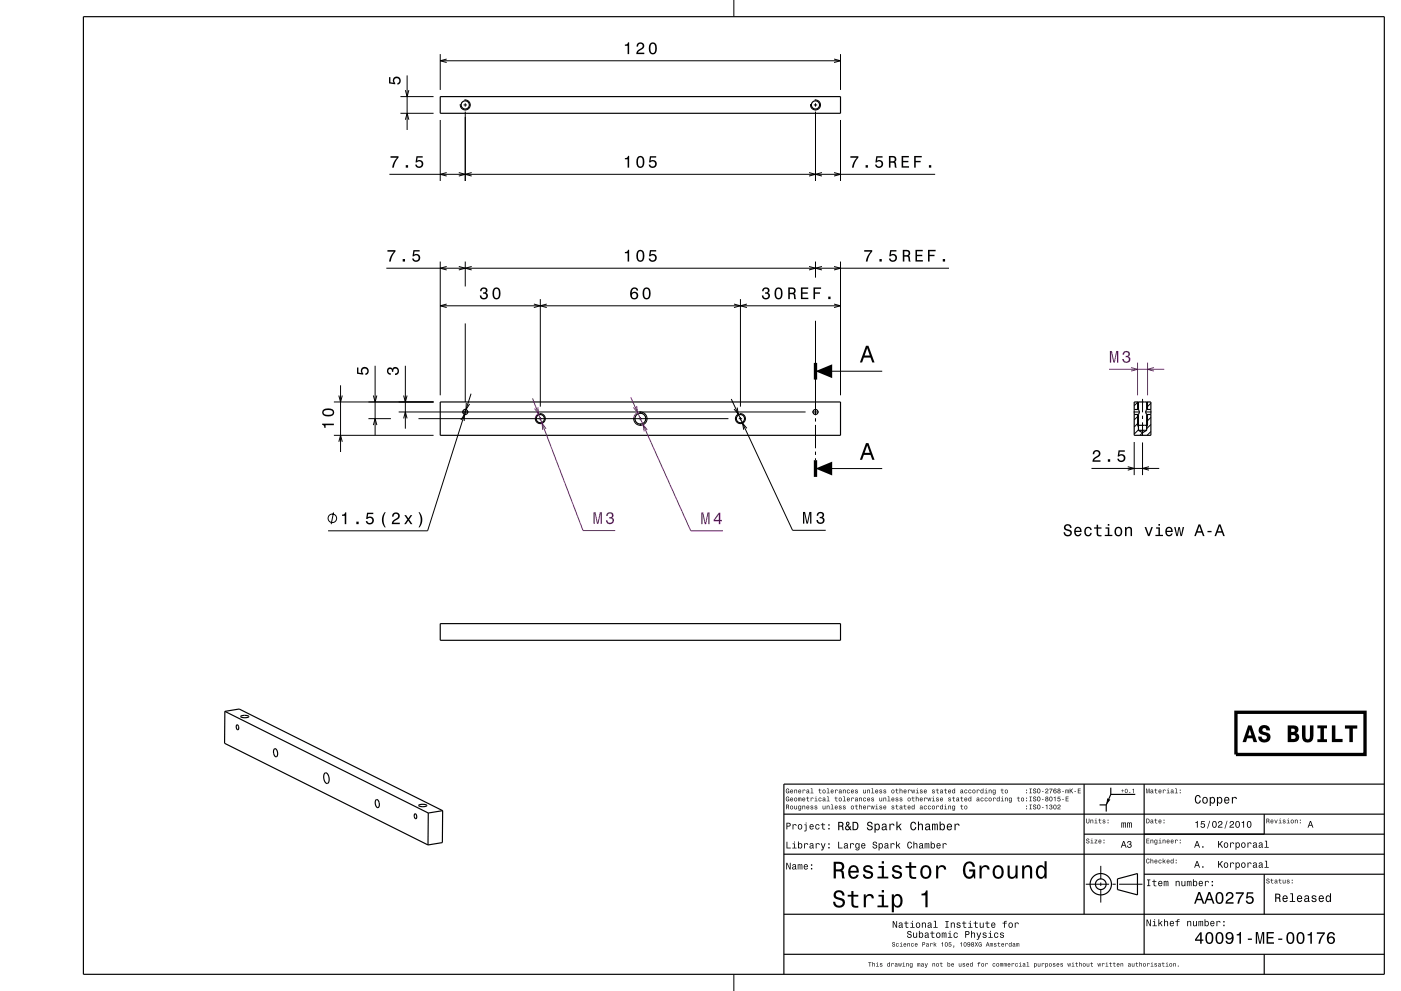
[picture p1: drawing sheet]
<svg xmlns="http://www.w3.org/2000/svg" width="420mm" height="297mm" viewBox="0 0 420 297" stroke-linecap="round" stroke-linejoin="round" font-family="sans-serif">
<g fill="none" stroke="#000" stroke-width=".3">
<path d="M132 16.2v10.8M220 0v5M252 16.2v10.8M120.1 34h9.9M120.1 29h9.9M132 36v18.2M137.9 31.5h.1M139 31.5h1M139.2 30a1.5 1.5 0 0 1 1.8 1.4 1.5 1.5 0 0 1-1.6 1.6 1.5 1.5 0 0 1-1.4-1.8M139.5 29.9v.1M139.5 31v1M139.5 33v.1"/>
<path d="M139.5 33.5v20.7M141 31.5h.1M242.9 31.5h.1M244 31.5h1M244.2 30a1.5 1.5 0 0 1 1.8 1.4 1.5 1.5 0 0 1-1.6 1.5 1.5 1.5 0 0 1-1.4-1.7M244.5 29.9v.1M244.5 31v1M244.5 33v.1M244.5 33.5v20.7M246 31.5h.1M252 36v18.2M132 78.4v40.1"/>
<path d="M139.5 78.4v7.5M141.4 79.9l-1.9 .5 1.9 .5M242.5 79.9l2 .5-2 .5M244.5 78.4v4.8M252 78.4v40.1M139.5 96.9v23.6M139.5 80.4h105M162 89.6v32.3M162 91.6h60M163.9 91.1l-1.9 .5 1.9 .6M220 91.1l2 .5-2 .6M222 89.6v32.3"/>
<path d="M244.5 96.1v28.3M101.6 118.5l.5 2 .5-2M102.1 115.5v20M111.9 118.5l.6 2 .5-2M112.5 109.6v20.9M121 118.5l.5 2 .5-2M121.5 109.6v18.9M219.2 119.6l18.4 39.3h9.9M244.5 111.3h20M342.5 119.5v4.1M100.1 120.5h29.9M100.1 130.5h29.9"/>
<path d="M101.6 132.4l.5-1.9 .5 1.9M110.5 125.5h6.7M111.9 127.4l.6-1.9 .5 1.9M119.5 123.5h122M121 125.4l.5-1.9 .5 1.9M125.5 125.5h92.9M139.5 122.5v1.9M161.7 124a1.5 1.5 0 0 1 1.8 1.4 1.5 1.5 0 0 1-1.6 1.6 1.5 1.5 0 0 1-1.4-1.8M162 123.9v.1M162 125v1M162 127v.1M191.6 123.5a2 2 0 0 1 2.4 1.9 2 2 0 0 1-2.1 2.1 2 2 0 0 1-1.9-2.4"/>
<path d="M192 123.4v.6M192 125v1M192 127v.6M220.4 125.5h.1M221 122.1l.3 2-1.2-1.5M221.3 124.1a1.49 1.49 0 0 0-.8 1.7M221.5 125.5h1M221.7 124a1.5 1.5 0 0 1 1.8 1.4 1.5 1.5 0 0 1-1.6 1.6 1.5 1.5 0 0 1-1.4-1.8M222 123.9v.1M222 125v1M222 127v.1M223.5 125.5h.1"/>
<path d="M223.9 128.4l-1.3-1.6 .4 2M243.5 123.5h2M244.5 125.3v1M244.5 127.3v7M244.5 135.3v1M244.5 137.3v.6M339.9 123.5h1.8M340 132.5v9.9M341 120.5v2.2l.3-.2M341 124.2v3.3l.3 .4M341.2 120.5l-1.2 1.1M341.3 128.8l-1.3 1.3"/>
<path d="M341.3 126.7l-1.3 1.3M341.3 124.6l-1.3 1.2M342.5 124.6v1M342.5 126.6v4M342.5 132.6v9.8M342.6 129.6l-.8 .9M343.3 123.5h1.9M343.8 124.2h.1M344 120.5v2.2M344 124.2v3.3l-.2 .4M345 129.3l-1.1 1.2M345 127.2l-1.2 1.3"/>
<path d="M345 125.1l-1.2 1.3M345 120.8l-1.2 1.3M244.5 140.4h20M330 259.5v4M325.5 265h7M330 264.5v1M330 266.5v4M333.5 265h1M335.5 265h7M220 292v5"/>
</g>
<path d="M341 108.7v9.8M344 108.7v9.8M161.4 124.1a1.5 1.5 0 0 0-.9 1.6M191.2 123.6a1.99 1.99 0 0 0-1.2 1.6" fill="none" stroke="#800080" stroke-width=".3"/>
<g fill="none" stroke="#000" stroke-width=".35">
<path d="M25 5h390v287h-390zM132 29h120v5h-120zM132 120.5h120v10h-120zM340 120.5h5v10h-5zM340 122.7h1.3M340 124.2h1.3M341 127.5h3M341.3 122.7l.2 .9-.2 .6M341.3 129h2.5M341.3 120.5v2.2M341.3 124.2v4.8M341.3 129l1.2 .7 1.3-.7"/>
<path d="M343.8 122.7l-.3 .9 .3 .6M343.8 120.5v2.2M343.8 124.2v4.8M343.8 122.7h1.2M343.8 124.2h1.2M132 186.9h120v5h-120zM67.4 213.2l4.3-.7 61 30.5M67.4 213.2l-.1 9.6 61 30.4M67.4 213.2l61 30.5M71 217.3a.8 .8 0 0 1 .6 .6 .8 .8 0 0 1-.3 .8 1.09 1.09 0 0 1-.3-1.4zM72.2 214.6l1.6-.2a.48 .48 0 0 1 .5 0 .48 .48 0 0 1 .2 .5l-1.6 .2a.47 .47 0 0 1-.5 0 .47 .47 0 0 1-.2-.5zM82.2 224.5a.74 .74 0 0 1 .8 .1 .74 .74 0 0 1 .2 .8 .81 .81 0 0 1 .1 .9 .81 .81 0 0 1-.7 .5l-.6-1z"/>
<path d="M97.4 231.7a1.12 1.12 0 0 1 1.2 1.4v1a.7 .7 0 0 1-.7 .7 .7 .7 0 0 1-.6-.8l-.3-1.4zM112.7 239.8a.99 .99 0 0 1 1 1.4 .58 .58 0 0 1-.3 .8 .58 .58 0 0 1-.7-.5l-.2-1zM325 235v39M333 236.1v2M340.3 238.1h-7.3l-1.4 3.1M343 235v51M415 235h-180v57M124.3 243.9a.74 .74 0 0 1 .6 .7 .74 .74 0 0 1-.4 .7 1.16 1.16 0 0 1-.2-1.4zM125.6 241.3l1.6-.2a.47 .47 0 0 1 .5 0 .47 .47 0 0 1 .2 .4l-1.6 .2a.48 .48 0 0 1-.5 0 .48 .48 0 0 1-.2-.4zM128.4 243.7l-.1 9.5M132.7 243l-.1 9.5-4.3 .7M132.7 243l-4.3 .7"/>
<path d="M235 256h180M235 244h180M325 250h90M329.6 241.2h2M331.6 241.2v2M379 244v6M235 274h180M335 263.4l6-1.6v6.4l-6-1.6zM343 262h72M379 262v12M235 286h180M379 286v6"/>
<circle cx="139.5" cy="31.5" r="1.23"/>
<circle cx="244.5" cy="31.5" r="1.23"/>
<circle cx="139.5" cy="123.5" r=".75"/>
<circle cx="162" cy="125.5" r="1.23"/>
<circle cx="192" cy="125.5" r="1.62"/>
<circle cx="222" cy="125.5" r="1.23"/>
<circle cx="244.5" cy="123.5" r=".75"/>
<circle cx="330" cy="265" r="3.2"/>
<circle cx="330" cy="265" r="1.6"/>
</g>
<path d="M244.5 108.8v5M244.5 137.9v5" fill="none" stroke="#000" stroke-width="1" stroke-linecap="butt"/>
<g fill="#000">
<path d="M187.3 75.5v.4h.9v2.5h.4v-3.5h-.3a.78 .78 0 0 1-1 .6zM191.1 75.3a2.01 2.01 0 0 0 .9 3.2 2.03 2.03 0 0 0 .9-3.2 1.11 1.11 0 0 0-1.8 0zM191.6 75.4h.7a2.38 2.38 0 0 1 0 2.6h-.7a2.37 2.37 0 0 1 0-2.6zM194.8 75l-.2 1.8h.4a.8 .8 0 0 1 1.2-.2 .8 .8 0 0 1-.1 1.2 .8 .8 0 0 1-1.2-.3h-.4a1.21 1.21 0 0 0 1.5 1 1.21 1.21 0 0 0 .8-1.6 1.21 1.21 0 0 0-1.8-.6l.2-.9h1.5v-.4z" fill-rule="evenodd"/>
<path d="M189.4 86.4a2.4 2.4 0 0 0 .2 3.2 1.16 1.16 0 0 0 1.5-.3 1.16 1.16 0 0 0-.1-1.5 1.16 1.16 0 0 0-1.6 0 1.02 1.02 0 0 1 .8-1.3l.5 .2 .2 .4h.4a1.12 1.12 0 0 0-.7-.9 1.12 1.12 0 0 0-1.2 .2zM189.4 88.6a.75 .75 0 0 1 1.5 0 .75 .75 0 0 1-1.5 0zM192.9 86.6a2.02 2.02 0 0 0 .9 3.1 2.03 2.03 0 0 0 .9-3.1 1.11 1.11 0 0 0-1.8 0zM193.5 86.6h.7a2.37 2.37 0 0 1 0 2.6h-.7a2.38 2.38 0 0 1 0-2.6z" fill-rule="evenodd"/>
<path d="M107 110.1h.4v1.6l1 .1a1.21 1.21 0 0 1 .6-1.7 1.21 1.21 0 0 1 1.6 .8 1.21 1.21 0 0 1-1.1 1.5v-.5a.8 .8 0 0 0 .4-1.2 .8 .8 0 0 0-1.2 0 .8 .8 0 0 0 .2 1.2v.4l-1.9-.3z" fill-rule="evenodd"/>
<path d="M116.2 110.4a.86 .86 0 0 1 1.4 .1 1.12 1.12 0 0 1 1.6-.4 1.12 1.12 0 0 1 .3 1.6l-.6 .6-.5 .1v-.5a.72 .72 0 0 0 .9-.6 .72 .72 0 0 0-.8-.8 .72 .72 0 0 0-.6 .9h-.4a.62 .62 0 0 0-.4-.8 .62 .62 0 0 0-.8 .5 .62 .62 0 0 0 .5 .7l.4 .1-.1 .4a1.17 1.17 0 0 1-1-.7 1.17 1.17 0 0 1 .1-1.2z" fill-rule="evenodd"/>
<path d="M244.5 111.3l5-2.1v4.1z" fill-rule="evenodd"/>
<path d="M96.6 127v.3a.77 .77 0 0 1 .6 .9h.4v-.8h2.5v-.4zM97 122.7a1.13 1.13 0 0 0-.4 1.2 1.13 1.13 0 0 0 1 .8 1.9 1.9 0 0 0 2.6-1.1 2.03 2.03 0 0 0-3.2-.9zM97.1 123.3a2.38 2.38 0 0 1 2.6 0v.6a2.37 2.37 0 0 1-2.6 0z" fill-rule="evenodd"/>
<path d="M244.5 140.4l5-2v4.1z" fill-rule="evenodd"/>
<path d="M240.7 153.4h.6l.7 3.1 .6-3.1h.7v3.5h-.4v-3.1l-.7 3.1h-.4l-.7-3.1v3.1h-.4z" fill-rule="evenodd"/>
<path d="M245.1 153.7a1.01 1.01 0 0 1 1.6-.2 1.01 1.01 0 0 1-.1 1.6 1.12 1.12 0 0 1 .4 1.5 1.12 1.12 0 0 1-1.6 .3l-.6-.5v-.6h.4a.72 .72 0 0 0 .7 .9 .72 .72 0 0 0 .7-.8 .72 .72 0 0 0-.9-.6v-.4a.62 .62 0 0 0 .8-.4 .62 .62 0 0 0-.4-.8 .62 .62 0 0 0-.8 .5v.4h-.5z" fill-rule="evenodd"/>
<path d="M235.7 236.5a.67 .67 0 0 0-.2 .9 .67 .67 0 0 0 .9 .3h.2v-.7h-.5v.2h.3l-.2 .4a.49 .49 0 0 1-.5-.6 .49 .49 0 0 1 .7-.4l.2 .2-.3-.5zM237 236.8a.54 .54 0 0 0-.1 .8 .54 .54 0 0 0 .8 0l.1-.2a.37 .37 0 0 1-.5 .2 .37 .37 0 0 1-.2-.3l.7-.1-.3-.5zM237.1 236.9l.3-.1 .2 .3h-.5zM238.1 236.7v1h.2v-.6a.25 .25 0 0 1 .2-.3 .25 .25 0 0 1 .3 .3v.6h.2v-.7a.36 .36 0 0 0-.3-.4 .36 .36 0 0 0-.4 .2zM239.4 236.8a.53 .53 0 0 0-.1 .8 .53 .53 0 0 0 .8 0l.1-.2a.37 .37 0 0 1-.4 .2 .37 .37 0 0 1-.3-.3l.7-.1-.3-.5zM239.6 236.9l.3-.1 .1 .3h-.5zM240.6 236.7v1h.2l.1-.8 .6 .1a.36 .36 0 0 0-.3-.4 .36 .36 0 0 0-.4 .2zM241.9 236.7l-.1 .3 .5-.2 .1 .3a.39 .39 0 0 0-.6 .1 .39 .39 0 0 0 .3 .6l.3-.2 .3 .1-.1-.8-.3-.3zM241.9 237.4a.25 .25 0 0 1 .5 0 .25 .25 0 0 1-.5 0zM243 236.3l.3 .1v1.2l-.3 .1h.9l-.4-.1v-1.3zM245.6 236.4v.3l-.3 .1h.3l.1 .9 .5 .1-.4-.4v-.6l.4-.1h-.4v-.3zM246.6 237.2a.53 .53 0 0 0 1 0 .53 .53 0 0 0-1 0zM246.8 236.9l.1-.1a.37 .37 0 0 1 .4 .4 .37 .37 0 0 1-.5 .3zM247.9 236.3l.3 .1v1.2l-.4 .1h.9l-.3-.1v-1.3zM249.1 236.8a.53 .53 0 0 0 0 .8 .53 .53 0 0 0 .7 0l.1-.2a.37 .37 0 0 1-.4 .2 .37 .37 0 0 1-.3-.3l.7-.1-.2-.5zM249.3 236.9l.3-.1 .1 .3h-.5zM250.3 236.7v1h.2l.1-.8 .6 .1a.36 .36 0 0 0-.3-.4 .36 .36 0 0 0-.4 .2zM251.6 236.7l-.1 .3 .5-.2 .1 .3a.39 .39 0 0 0-.6 .1 .39 .39 0 0 0 .3 .6l.3-.2 .3 .1-.1-.8-.2-.3zM251.6 237.4a.25 .25 0 0 1 .5 0 .25 .25 0 0 1-.5 0zM252.7 236.7v1h.2v-.6a.25 .25 0 0 1 .2-.3 .25 .25 0 0 1 .3 .3v.6h.1v-.7a.36 .36 0 0 0-.2-.4 .36 .36 0 0 0-.4 .2zM254 236.8a.53 .53 0 0 0-.1 .8 .53 .53 0 0 0 .8-.1l-.1-.1a.3 .3 0 0 1-.4 0 .3 .3 0 0 1-.1-.4 .3 .3 0 0 1 .5 0h.2l-.3-.3zM255.2 236.8a.53 .53 0 0 0-.1 .8 .53 .53 0 0 0 .8 0l.1-.2a.37 .37 0 0 1-.4 .2 .37 .37 0 0 1-.3-.3l.7-.1-.3-.5zM255.4 236.9l.3-.1 .1 .3h-.5zM256.4 236.7v.4l.6 .3-.2 .2-.5-.2a.39 .39 0 0 0 .6 .4 .39 .39 0 0 0 .1-.6l-.5-.3 .2-.1 .5 .1-.2-.2zM258.8 236.7v.7a.35 .35 0 0 0 .2 .4 .35 .35 0 0 0 .4-.2l.2 .1v-1h-.2v.7l-.3 .2-.2-.1v-.8zM260 236.7v1h.2v-.6a.25 .25 0 0 1 .2-.3 .25 .25 0 0 1 .2 .3v.6h.2v-.7a.35 .35 0 0 0-.2-.4 .35 .35 0 0 0-.5 .2zM261.3 236.3l.2 .1v1.2l-.3 .1h.9l-.4-.1v-1.3zM262.5 236.8a.54 .54 0 0 0-.1 .8 .54 .54 0 0 0 .8 0l.1-.2a.37 .37 0 0 1-.5 .2 .37 .37 0 0 1-.2-.3l.7-.1-.3-.5zM262.6 236.9l.3-.1 .2 .3h-.5zM263.7 236.7v.4l.6 .3-.3 .2-.4-.2a.39 .39 0 0 0 .5 .4 .39 .39 0 0 0 .2-.6l-.5-.3 .2-.1 .4 .1-.1-.2zM265 236.7l-.1 .4 .6 .3-.2 .2-.5-.2a.39 .39 0 0 0 .6 .4 .39 .39 0 0 0 .1-.6l-.5-.3 .2-.1 .5 .1-.2-.2zM267.2 237.2a.55 .55 0 0 0 1.1 0 .55 .55 0 0 0-1.1 0zM267.5 236.9l.1-.1a.37 .37 0 0 1 .4 .4 .37 .37 0 0 1-.5 .3zM268.7 236.4v.3l-.3 .1h.3l.1 .9 .5 .1-.4-.4v-.6l.4-.1h-.4v-.3zM269.7 236.3v1.4h.2v-.6a.25 .25 0 0 1 .2-.3 .25 .25 0 0 1 .3 .3v.6h.1v-.7a.35 .35 0 0 0-.2-.4 .35 .35 0 0 0-.4 .2v-.5zM271 236.8a.53 .53 0 0 0-.1 .8 .53 .53 0 0 0 .8 0l.1-.2a.37 .37 0 0 1-.5 .2 .37 .37 0 0 1-.2-.3l.7-.1-.3-.5zM271.1 236.9l.3-.1 .2 .3h-.5zM272.2 236.7v1h.2v-.8l.6 .1a.36 .36 0 0 0-.2-.4 .36 .36 0 0 0-.4 .2zM273.2 236.7l.2 1h.2l.2-.9 .1 .9h.2l.3-1h-.2l-.2 .9-.2-.9h-.1l-.2 .9-.2-.9zM274.6 236.7l.3 .1v.8l-.3 .1h.9l-.4-.1v-.9zM274.9 236.3l.2 .2zM275.9 236.7v.4l.5 .3-.2 .2-.4-.2a.39 .39 0 0 0 .5 .4 .39 .39 0 0 0 .1-.6l-.4-.3 .2-.1 .4 .1-.1-.2zM277.1 236.8a.54 .54 0 0 0-.1 .8 .54 .54 0 0 0 .8 0v-.2a.37 .37 0 0 1-.4 .2 .37 .37 0 0 1-.3-.3l.7-.1-.2-.5zM277.2 236.9l.3-.1 .2 .3h-.6zM279.5 236.7v.4l.6 .3-.3 .2-.4-.2a.39 .39 0 0 0 .5 .4 .39 .39 0 0 0 .2-.6l-.5-.3 .2-.1 .4 .1-.1-.2zM280.9 236.4v.3l-.3 .1h.3v.9l.5 .1-.4-.4v-.6l.4-.1h-.4v-.3zM282 236.7l-.2 .3 .5-.2 .1 .3a.39 .39 0 0 0-.6 .1 .39 .39 0 0 0 .3 .6l.6-.2-.2-.9zM282 237.4a.25 .25 0 0 1 .5 0 .25 .25 0 0 1-.5 0zM283.3 236.4v.3l-.3 .1h.3l.1 .9 .5 .1-.4-.4v-.6l.4-.1h-.4v-.3zM284.4 236.8a.53 .53 0 0 0-.1 .8 .53 .53 0 0 0 .8 0v-.2a.37 .37 0 0 1-.4 .2 .37 .37 0 0 1-.3-.3l.7-.1-.2-.5zM284.5 236.9l.3-.1 .1 .3h-.5zM285.5 236.8a.51 .51 0 0 0-.1 .7 .51 .51 0 0 0 .7 .1l.2 .1v-1.4h-.2v.5l-.3-.2zM285.7 236.9l.1-.1a.36 .36 0 0 1 .3 .4 .36 .36 0 0 1-.4 .3zM288 236.7l-.1 .3 .5-.2 .1 .3a.39 .39 0 0 0-.6 .1 .39 .39 0 0 0 .3 .6l.6-.2-.2-.9zM288.1 237.4a.24 .24 0 0 1 .4 0 .24 .24 0 0 1-.4 0zM289.2 236.8a.53 .53 0 0 0-.1 .8 .53 .53 0 0 0 .9-.1l-.2-.1a.3 .3 0 0 1-.4 0 .3 .3 0 0 1 0-.4 .3 .3 0 0 1 .4 0h.2l-.3-.3zM290.4 236.8a.53 .53 0 0 0 0 .8 .53 .53 0 0 0 .8-.1l-.2-.1a.3 .3 0 0 1-.4 0 .3 .3 0 0 1 0-.4 .3 .3 0 0 1 .4 0h.2l-.3-.3zM291.5 237.2a.55 .55 0 0 0 1.1 0 .55 .55 0 0 0-1.1 0zM291.8 236.9v-.1a.37 .37 0 0 1 .5 .4 .37 .37 0 0 1-.5 .3zM292.8 236.7v1h.2l.1-.8 .6 .1a.36 .36 0 0 0-.3-.4 .36 .36 0 0 0-.4 .2zM294 236.8a.51 .51 0 0 0-.1 .7 .51 .51 0 0 0 .7 .1l.2 .1v-1.4h-.1v.5l-.4-.2zM294.2 236.9l.1-.1a.36 .36 0 0 1 .3 .4 .36 .36 0 0 1-.4 .3zM295.3 236.7l.3 .1v.8l-.4 .1h.9l-.4-.1v-.9zM295.6 236.3l.1 .2zM296.4 236.7v1h.2v-.6a.25 .25 0 0 1 .2-.3 .25 .25 0 0 1 .3 .3v.6h.2v-.7a.35 .35 0 0 0-.3-.4 .35 .35 0 0 0-.4 .2zM297.7 236.8a.51 .51 0 0 0-.1 .7 .51 .51 0 0 0 .7 .1 .38 .38 0 0 1-.2 .4 .38 .38 0 0 1-.5-.2 .44 .44 0 0 0 .5 .4 .44 .44 0 0 0 .4-.5v-1zM297.8 236.9l.1-.1a.36 .36 0 0 1 .4 .4 .36 .36 0 0 1-.5 .3zM300.3 236.4v.3l-.3 .1h.3l.1 .9 .5 .1-.4-.4v-.6l.4-.1h-.4v-.3zM301.2 237.2a.55 .55 0 0 0 1.1 0 .55 .55 0 0 0-1.1 0zM301.5 236.9l.1-.1a.37 .37 0 0 1 .4 .4 .37 .37 0 0 1-.5 .3zM307.6 237.4v.3h.3v-.3zM307.6 236.7v.3h.3v-.3zM308.6 236.3l.3 .2v1.1l-.3 .1h.7l-.2-.1v-1.1l.2-.2zM309.8 236.4a.56 .56 0 0 0 .1 .7 .56 .56 0 0 0 .6 .2 .31 .31 0 0 1-.3 .3 .31 .31 0 0 1-.3-.3h-.2a.5 .5 0 0 0 .5 .5 .5 .5 0 0 0 .5-.6 .5 .5 0 0 0-.7-.3 .26 .26 0 0 1 .2-.4 .26 .26 0 0 1 .3 .3l.1-.2-.2-.3zM311 236.5a.66 .66 0 0 0-.1 .9 .66 .66 0 0 0 .9 .2 .66 .66 0 0 0 .1-.9 .66 .66 0 0 0-.9-.2zM311.3 236.5a.54 .54 0 0 1 .4 .5 .54 .54 0 0 1-.4 .6l-.2-.6zM312.4 237.1v.2h.5v-.2zM313.5 236.5l-.1 .3h.2a.3 .3 0 0 1 .3-.3 .3 .3 0 0 1 .3 .4 .3 .3 0 0 1-.4 .2l-.5 .6h1v-.1h-.8l.2-.2a.52 .52 0 0 0 .6-.5 .52 .52 0 0 0-.7-.5zM314.6 236.4v.2h.7l-.5 .8v.3h.2l.5-1.3zM316 236.4a.64 .64 0 0 0-.2 1 .64 .64 0 0 0 .9 .1l-.1-.5h-.6v-.2a.41 .41 0 0 1 .4-.3 .41 .41 0 0 1 .3 .2l-.2-.3zM316 237.3a.3 .3 0 0 1 .6 0 .3 .3 0 0 1-.6 0zM317.2 236.4v.6a.44 .44 0 0 0-.1 .6 .44 .44 0 0 0 .7 0 .44 .44 0 0 0-.1-.6 .4 .4 0 0 0 .1-.6 .4 .4 0 0 0-.6 0zM317.2 237.4a.3 .3 0 0 1 .6 0 .3 .3 0 0 1-.6 0zM317.2 236.7a.25 .25 0 0 1 .5 0 .25 .25 0 0 1-.5 0zM318.4 237.1v.2h.5v-.2zM319.4 236.7v1h.2l.1-.9 .1 .9 .3-.9 .1 .9h.2l-.1-1.1zM320.7 236.3v1.4h.2l.1-.6 .5 .6h.2l-.5-.8 .5-.6h-.2l-.6 .7v-.7zM322.1 237.1v.2h.5v-.2zM323.1 236.3v1.4h.9v-.1h-.7v-.5h.6v-.2h-.6v-.4h.7v-.2z" fill-rule="evenodd"/>
<path d="M235.7 238.9a.67 .67 0 0 0-.2 .9 .67 .67 0 0 0 .9 .3h.2v-.7h-.5l.3 .2-.2 .4a.49 .49 0 0 1-.5-.6 .49 .49 0 0 1 .7-.4l.2 .2-.3-.5zM237 239.2a.54 .54 0 0 0-.1 .8 .54 .54 0 0 0 .8 0l.1-.2a.37 .37 0 0 1-.5 .2 .37 .37 0 0 1-.2-.3l.7-.1-.3-.5zM237.1 239.3l.3-.1 .2 .3h-.5zM238.1 239.6a.53 .53 0 0 0 1 0 .53 .53 0 0 0-1 0zM238.3 239.3a.33 .33 0 0 1 .5 .1 .33 .33 0 0 1-.1 .4 .33 .33 0 0 1-.4 0zM239.3 239.1v1h.1l.2-.9 .1 .9 .3-.9 .1 .9h.1l-.1-1.1zM240.6 239.2a.53 .53 0 0 0 0 .8 .53 .53 0 0 0 .7 0l.1-.2a.37 .37 0 0 1-.4 .2 .37 .37 0 0 1-.3-.3l.7-.1-.2-.5zM240.8 239.3l.3-.1 .1 .3h-.5zM242 238.8v.3l-.3 .1h.3l.1 .9 .5 .1-.4-.4v-.6l.4-.1h-.4v-.3zM243 239.1v1h.2l.1-.8 .6 .1a.36 .36 0 0 0-.3-.4 .36 .36 0 0 0-.4 .2zM244.3 239.1l.3 .1v.8l-.4 .1h.9l-.4-.1v-.9zM244.6 238.7l.1 .2zM245.5 239.2a.53 .53 0 0 0-.1 .8 .53 .53 0 0 0 .8-.1l-.1-.1a.3 .3 0 0 1-.4 0 .3 .3 0 0 1-.1-.4 .3 .3 0 0 1 .5 0h.2l-.3-.3zM246.7 239.1l-.1 .3 .5-.2 .1 .3a.39 .39 0 0 0-.6 .1 .39 .39 0 0 0 .3 .6l.4-.2 .2 .1-.1-.8-.2-.3zM246.8 239.8a.24 .24 0 0 1 .4 0 .24 .24 0 0 1-.4 0zM247.9 238.7l.3 .1v1.2l-.4 .1h.9l-.3-.1v-1.3zM250.5 238.8v.3l-.3 .1h.3l.1 .9 .5 .1-.4-.4v-.6l.4-.1h-.4v-.3zM251.4 239.6a.55 .55 0 0 0 1.1 0 .55 .55 0 0 0-1.1 0zM251.7 239.3l.1-.1a.37 .37 0 0 1 .4 .4 .37 .37 0 0 1-.5 .3zM252.8 238.7l.2 .1v1.2l-.3 .1h.9l-.4-.1v-1.3zM254 239.2a.53 .53 0 0 0-.1 .8 .53 .53 0 0 0 .8 0l.1-.2a.37 .37 0 0 1-.5 .2 .37 .37 0 0 1-.2-.3l.7-.1-.3-.5zM254.1 239.3l.3-.1 .2 .3h-.5zM255.2 239.1v1h.2v-.8l.6 .1a.36 .36 0 0 0-.2-.4 .36 .36 0 0 0-.5 .2zM256.4 239.1l-.1 .3 .5-.2 .1 .3a.39 .39 0 0 0-.6 .1 .39 .39 0 0 0 .3 .6l.4-.2 .2 .1-.1-.8-.2-.3zM256.5 239.8a.25 .25 0 0 1 .5 0 .25 .25 0 0 1-.5 0zM257.5 239.1v1h.2v-.7l.3-.2 .2 .9h.2v-.7a.36 .36 0 0 0-.3-.4 .36 .36 0 0 0-.4 .2zM258.9 239.2a.53 .53 0 0 0-.1 .8 .53 .53 0 0 0 .8-.1l-.1-.1a.3 .3 0 0 1-.5 0 .3 .3 0 0 1 0-.4 .3 .3 0 0 1 .5 0h.1l-.2-.3zM260.1 239.2a.53 .53 0 0 0-.1 .8 .53 .53 0 0 0 .8 0v-.2a.37 .37 0 0 1-.4 .2 .37 .37 0 0 1-.3-.3l.7-.1-.2-.5zM260.2 239.3l.3-.1 .2 .3h-.6zM261.3 239.1v.4l.6 .3-.3 .2-.4-.2a.39 .39 0 0 0 .5 .4 .39 .39 0 0 0 .2-.6l-.5-.3 .2-.1 .4 .1-.1-.2zM263.6 239.1v.7a.35 .35 0 0 0 .3 .4 .35 .35 0 0 0 .4-.2l.2 .1v-1h-.2v.7l-.3 .2-.2-.1v-.8zM264.8 239.1v1h.2v-.7l.3-.2 .2 .9h.2v-.7a.35 .35 0 0 0-.3-.4 .35 .35 0 0 0-.4 .2zM266.1 238.7l.3 .1v1.2l-.4 .1h.9l-.3-.1v-1.3zM267.4 239.2a.54 .54 0 0 0-.1 .8 .54 .54 0 0 0 .8 0v-.2a.37 .37 0 0 1-.4 .2 .37 .37 0 0 1-.3-.3l.7-.1-.2-.5zM267.5 239.3l.3-.1 .1 .3h-.5zM268.6 239.1v.4l.6 .3-.3 .2-.4-.2a.39 .39 0 0 0 .5 .4 .39 .39 0 0 0 .1-.6l-.4-.3 .2-.1 .4 .1-.1-.2zM269.8 239.1v.4l.6 .3-.3 .2-.4-.2a.39 .39 0 0 0 .5 .4 .39 .39 0 0 0 .2-.6l-.5-.3 .2-.1 .4 .1-.1-.2zM272.1 239.6a.53 .53 0 0 0 1 0 .53 .53 0 0 0-1 0zM272.3 239.3l.1-.1a.37 .37 0 0 1 .4 .4 .37 .37 0 0 1-.5 .3zM273.6 238.8v.3l-.3 .1h.3v.9l.6 .1-.4-.4v-.6l.4-.1h-.4v-.3zM274.5 238.7v1.4h.2v-.7l.3-.2 .2 .9h.2v-.7a.35 .35 0 0 0-.2-.4 .35 .35 0 0 0-.5 .2v-.5zM275.9 239.2a.53 .53 0 0 0-.1 .8 .53 .53 0 0 0 .8 0v-.2a.37 .37 0 0 1-.4 .2 .37 .37 0 0 1-.3-.3l.7-.1-.2-.5zM276 239.3l.3-.1 .1 .3h-.5zM277 239.1v1h.2l.1-.8 .6 .1a.36 .36 0 0 0-.3-.4 .36 .36 0 0 0-.4 .2zM278 239.1l.3 1h.2l.1-.9 .2 .9h.1l.3-1h-.2l-.1 .9-.2-.9h-.2l-.1 .9-.2-.9zM279.5 239.1l.3 .1v.8l-.4 .1h.9l-.3-.1v-.9zM279.8 238.7l.2 .2zM280.7 239.1v.4l.6 .3-.2 .2-.5-.2a.39 .39 0 0 0 .5 .4 .39 .39 0 0 0 .2-.6l-.5-.3 .2-.1 .4 .1-.1-.2zM281.9 239.2a.54 .54 0 0 0-.1 .8 .54 .54 0 0 0 .8 0l.1-.2a.37 .37 0 0 1-.4 .2 .37 .37 0 0 1-.3-.3l.7-.1-.3-.5zM282.1 239.3l.3-.1 .1 .3h-.5zM284.4 239.1v.4l.5 .3-.2 .2-.4-.2a.39 .39 0 0 0 .5 .4 .39 .39 0 0 0 .1-.6l-.4-.3 .2-.1 .4 .1-.1-.2zM285.7 238.8v.3l-.3 .1h.3l.1 .9 .5 .1-.4-.4v-.6l.4-.1h-.4v-.3zM286.8 239.1l-.1 .3 .5-.2 .1 .3a.39 .39 0 0 0-.6 .1 .39 .39 0 0 0 .3 .6l.6-.2-.2-.9zM286.8 239.8a.25 .25 0 0 1 .5 0 .25 .25 0 0 1-.5 0zM288.1 238.8v.3l-.3 .1h.3l.1 .9 .5 .1-.4-.4v-.6l.4-.1h-.4v-.3zM289.2 239.2a.53 .53 0 0 0-.1 .8 .53 .53 0 0 0 .8 0l.1-.2a.37 .37 0 0 1-.4 .2 .37 .37 0 0 1-.3-.3l.7-.1-.3-.5zM289.4 239.3l.3-.1 .1 .3h-.5zM290.4 239.2a.51 .51 0 0 0-.1 .7 .51 .51 0 0 0 .7 .1l.2 .1v-1.4h-.2v.5l-.3-.2zM290.5 239.3l.1-.1a.36 .36 0 0 1 .4 .4 .36 .36 0 0 1-.5 .3zM292.9 239.1l-.1 .3 .5-.2 .1 .3a.39 .39 0 0 0-.6 .1 .39 .39 0 0 0 .3 .6l.6-.2-.2-.9zM292.9 239.8a.25 .25 0 0 1 .5 0 .25 .25 0 0 1-.5 0zM294.1 239.2a.53 .53 0 0 0-.1 .8 .53 .53 0 0 0 .8-.1l-.1-.1a.3 .3 0 0 1-.5 0 .3 .3 0 0 1 0-.4 .3 .3 0 0 1 .5 0h.1l-.2-.3zM295.3 239.2a.53 .53 0 0 0-.1 .8 .53 .53 0 0 0 .8-.1l-.1-.1a.3 .3 0 0 1-.5 0 .3 .3 0 0 1 0-.4 .3 .3 0 0 1 .5 0h.2l-.3-.3zM296.4 239.6a.53 .53 0 0 0 1 0 .53 .53 0 0 0-1 0zM296.6 239.3l.1-.1a.37 .37 0 0 1 .4 .4 .37 .37 0 0 1-.5 .3zM297.7 239.1v1h.2v-.8l.6 .1a.36 .36 0 0 0-.2-.4 .36 .36 0 0 0-.4 .2zM298.9 239.2a.51 .51 0 0 0-.1 .7 .51 .51 0 0 0 .7 .1l.2 .1v-1.4h-.2v.5l-.3-.2zM299 239.3l.1-.1a.36 .36 0 0 1 .4 .4 .36 .36 0 0 1-.5 .3zM300.1 239.1l.3 .1v.8l-.3 .1h.9l-.4-.1v-.9zM300.4 238.7l.2 .2zM301.3 239.1v1h.1l.1-.7 .2-.2 .2 .9h.2v-.7a.35 .35 0 0 0-.2-.4 .35 .35 0 0 0-.5 .2zM302.5 239.2a.51 .51 0 0 0-.1 .7 .51 .51 0 0 0 .8 .1 .38 .38 0 0 1-.3 .4 .38 .38 0 0 1-.4-.2 .44 .44 0 0 0 .5 .4 .44 .44 0 0 0 .3-.5v-1l-.1 .1-.4-.2zM302.7 239.3l.1-.1a.36 .36 0 0 1 .4 .4 .36 .36 0 0 1-.5 .3zM305.1 238.8v.3l-.3 .1h.3l.1 .9 .5 .1-.4-.4v-.6l.4-.1h-.4v-.3zM306.1 239.6a.53 .53 0 0 0 1 0 .53 .53 0 0 0-1 0zM306.3 239.3l.1-.1a.37 .37 0 0 1 .4 .4 .37 .37 0 0 1-.5 .3zM307.6 239.8v.3h.3v-.3zM307.6 239.1v.3h.3v-.3zM308.6 238.7l.3 .2v1.1l-.3 .1h.7l-.2-.1v-1.1l.2-.2zM309.8 238.8a.56 .56 0 0 0 .1 .7 .56 .56 0 0 0 .6 .2 .31 .31 0 0 1-.3 .3 .31 .31 0 0 1-.3-.3h-.2a.5 .5 0 0 0 .5 .5 .5 .5 0 0 0 .5-.6 .5 .5 0 0 0-.7-.3 .26 .26 0 0 1 .2-.4 .26 .26 0 0 1 .3 .3l.1-.2-.2-.3zM311 238.9a.66 .66 0 0 0-.1 .9 .66 .66 0 0 0 .9 .2 .66 .66 0 0 0 .1-.9 .66 .66 0 0 0-.9-.2zM311.3 238.9a.54 .54 0 0 1 .4 .5 .54 .54 0 0 1-.4 .6l-.2-.6zM312.4 239.5v.2h.5v-.2zM313.5 238.8l-.1 .4 .2 .2a.44 .44 0 0 0-.1 .6 .44 .44 0 0 0 .7 0 .44 .44 0 0 0-.1-.6 .4 .4 0 0 0 0-.6 .4 .4 0 0 0-.6 0zM313.5 239.8a.3 .3 0 0 1 .6 0 .3 .3 0 0 1-.6 0zM313.6 239.1a.25 .25 0 0 1 .5 0 .25 .25 0 0 1-.5 0zM314.7 238.9l-.1 .9 .2 .3a.65 .65 0 0 0 .8-.7 .65 .65 0 0 0-.9-.5zM314.9 238.9a.54 .54 0 0 1 .4 .6 .54 .54 0 0 1-.4 .5l-.1-.5zM315.9 239l.3 .1v1h.2v-1.4zM317.1 238.8l-.1 .7a.38 .38 0 0 1 .6-.1 .38 .38 0 0 1 0 .6l-.6-.2a.48 .48 0 0 0 .6 .4 .48 .48 0 0 0 .3-.7 .48 .48 0 0 0-.7-.2l.1-.4h.6v-.1zM318.4 239.5v.2h.5v-.2zM319.5 238.7v1.4h.9v-.1h-.7v-.5h.6v-.2h-.6v-.4h.7v-.2z" fill-rule="evenodd"/>
<path d="M331.9 239.3l1 .4-1.3 1.5z" fill-rule="evenodd"/>
<path d="M336.5 236.6v.4l-.4 .1h.4l.1 .4v-.4l.4-.1h-.4zM337.3 236.6l-.1 .7 .2 .4a.58 .58 0 0 0 .7-.7 .58 .58 0 0 0-.8-.4zM337.5 236.6a.48 .48 0 0 1 .4 .4 .48 .48 0 0 1-.4 .5zM338.6 237.4v.3h.2v-.3zM339.5 236.6l.3 .2v.9h.1v-1.3z" fill-rule="evenodd"/>
<path d="M343.6 236.3v1.4h.2v-1.2l.2 1.2h.2l.3-1.2v1.2h.1v-1.4h-.2l-.3 1.3-.2-1.3zM345 236.7l-.1 .3 .5-.2 .1 .3a.39 .39 0 0 0-.6 .1 .39 .39 0 0 0 .3 .6l.6-.2-.2-.9zM345.1 237.4a.24 .24 0 0 1 .4 0 .24 .24 0 0 1-.4 0zM346.4 236.4v.3l-.3 .1h.3v.9l.5 .1-.4-.4v-.6l.4-.1h-.4v-.3zM347.4 236.8a.53 .53 0 0 0-.1 .8 .53 .53 0 0 0 .8 0l.1-.2a.37 .37 0 0 1-.4 .2 .37 .37 0 0 1-.3-.3l.7-.1-.3-.5zM347.6 236.9l.3-.1 .1 .3h-.5zM348.6 236.7v1h.2l.1-.8 .6 .1a.36 .36 0 0 0-.3-.4 .36 .36 0 0 0-.4 .2zM349.8 236.7l.3 .1v.8l-.3 .1h.9l-.4-.1v-.9zM350.1 236.3l.2 .2zM351.1 236.7l-.1 .3 .5-.2 .1 .3a.41 .41 0 0 0-.6 .1 .41 .41 0 0 0 .1 .6l.8-.2-.2-.9zM351.1 237.4a.25 .25 0 0 1 .5 0 .25 .25 0 0 1-.5 0zM352.3 236.3l.2 .1v1.2l-.3 .1h.9l-.4-.1v-1.3zM353.7 237.4v.3h.3v-.3zM353.7 236.7v.3h.3v-.3z" fill-rule="evenodd"/>
<path d="M358.4 238.6a1.33 1.33 0 0 0-.2 1.4 1.33 1.33 0 0 0 1.3 .8l.5-.9h-.3l-.4 .6a1.04 1.04 0 0 1-.8-.9 1.04 1.04 0 0 1 .6-1.1l.5 .6h.4a.85 .85 0 0 0-.6-.8 .85 .85 0 0 0-1 .3zM360.6 239.1a.98 .98 0 0 0-.1 1.4 .98 .98 0 0 0 1.4 .1 .98 .98 0 0 0 .1-1.4 .98 .98 0 0 0-1.4-.1zM360.9 239.3l.1-.2a.71 .71 0 0 1 .8 .7 .71 .71 0 0 1-.8 .7l-.2-.3zM362.7 238.9v2.7h.3v-1.1l.1 .2a.67 .67 0 0 0 .7 .1 .67 .67 0 0 0 .4-.5 .91 .91 0 0 0 0-1.1 .91 .91 0 0 0-1-.3l-.2 .3v-.3zM363.1 239.3l.2-.2a.7 .7 0 0 1 .7 .7 .7 .7 0 0 1-.7 .7l-.3-.3zM364.8 238.9v2.7h.3v-1.1l.2 .2a.67 .67 0 0 0 .7 .1 .67 .67 0 0 0 .4-.5 .91 .91 0 0 0 0-1.1 .91 .91 0 0 0-1-.3l-.3 .3v-.3zM365.3 239.3l.1-.2a.7 .7 0 0 1 .7 .7 .7 .7 0 0 1-.7 .7l-.2-.3zM367.2 239.1a.98 .98 0 0 0-.2 1.3 .98 .98 0 0 0 1.3 .3l.2-.4-.9 .3-.3-.7 1.3-.1a.8 .8 0 0 0-.5-.9 .8 .8 0 0 0-.9 .2zM367.4 239.2l.6-.1 .2 .6h-.9zM369.3 238.9v1.9h.3l.1-1.6 .6-.1 .2 .4h.3a.64 .64 0 0 0-.5-.7 .64 .64 0 0 0-.7 .4v-.3z" fill-rule="evenodd"/>
<path d="M235.7 241.1v1.4h.1v-.5a.42 .42 0 0 1 .5 .1 .42 .42 0 0 1 .1 .4h.2l-.2-.6a.39 .39 0 0 0 .1-.5 .39 .39 0 0 0-.4-.3zM235.8 241.3h.3a.24 .24 0 0 1 .3 .3 .24 .24 0 0 1-.3 .2h-.3zM236.9 242a.53 .53 0 0 0 1 0 .53 .53 0 0 0-1 0zM237.1 241.7l.1-.1a.37 .37 0 0 1 .4 .4 .37 .37 0 0 1-.5 .3zM238.1 241.5v.7a.36 .36 0 0 0 .3 .4 .36 .36 0 0 0 .4-.2l.2 .1v-1h-.2v.7l-.3 .2-.2-.1v-.8zM239.4 241.6a.51 .51 0 0 0-.1 .7 .51 .51 0 0 0 .7 .1 .38 .38 0 0 1-.2 .4 .38 .38 0 0 1-.5-.2 .44 .44 0 0 0 .5 .4 .44 .44 0 0 0 .4-.5v-1zM239.5 241.7l.1-.1a.36 .36 0 0 1 .4 .4 .36 .36 0 0 1-.5 .3zM240.5 241.5v1h.2v-.7l.3-.2 .2 .1v.8h.2v-.7a.35 .35 0 0 0-.3-.4 .35 .35 0 0 0-.4 .2zM241.9 241.6a.53 .53 0 0 0-.1 .8 .53 .53 0 0 0 .8 0v-.2a.37 .37 0 0 1-.4 .2 .37 .37 0 0 1-.3-.3l.7-.1-.2-.5zM242 241.7l.3-.1 .1 .3h-.5zM243.1 241.5v.4l.6 .3-.3 .2-.4-.2a.39 .39 0 0 0 .5 .4 .39 .39 0 0 0 .1-.6l-.4-.3 .2-.1 .4 .1-.1-.2zM244.3 241.5v.4l.6 .3-.3 .2-.4-.2a.4 .4 0 0 0 .5 .4 .4 .4 0 0 0 .2-.6l-.5-.3 .2-.1 .4 .1-.1-.2zM246.6 241.5v.7a.36 .36 0 0 0 .3 .4 .36 .36 0 0 0 .4-.2l.2 .1v-1h-.2v.7l-.3 .2-.2-.1v-.8zM247.8 241.5v1h.2v-.7l.3-.2 .2 .1v.8h.2v-.7a.36 .36 0 0 0-.3-.4 .36 .36 0 0 0-.4 .2zM249.1 241.1l.3 .1v1.2l-.4 .1h.9l-.3-.1v-1.3zM250.4 241.6a.53 .53 0 0 0-.1 .8 .53 .53 0 0 0 .8 0v-.2a.37 .37 0 0 1-.4 .2 .37 .37 0 0 1-.3-.3l.7-.1-.2-.5zM250.5 241.7l.3-.1 .1 .3h-.5zM251.6 241.5v.4l.6 .3-.3 .2-.4-.2a.4 .4 0 0 0 .5 .4 .4 .4 0 0 0 .1-.6l-.4-.3 .2-.1 .4 .1-.1-.2zM252.8 241.5v.4l.6 .3-.3 .2-.4-.2a.39 .39 0 0 0 .5 .4 .39 .39 0 0 0 .2-.6l-.5-.3 .2-.1 .4 .1-.1-.2zM255.1 242a.53 .53 0 0 0 1 0 .53 .53 0 0 0-1 0zM255.3 241.7l.1-.1a.37 .37 0 0 1 .4 .4 .37 .37 0 0 1-.5 .3zM256.6 241.2v.3l-.3 .1h.3v.9l.6 .1-.4-.4v-.6l.4-.1h-.4v-.3zM257.5 241.1v1.4h.2v-.7l.3-.2 .2 .1v.8h.2v-.7a.35 .35 0 0 0-.3-.4 .35 .35 0 0 0-.4 .2v-.5zM258.9 241.6a.53 .53 0 0 0-.1 .8 .53 .53 0 0 0 .8 0v-.2a.37 .37 0 0 1-.4 .2 .37 .37 0 0 1-.3-.3l.7-.1-.2-.5zM259 241.7l.3-.1 .1 .3h-.5zM260 241.5v1h.2l.1-.8 .6 .1a.36 .36 0 0 0-.3-.4 .36 .36 0 0 0-.4 .2zM261 241.5l.3 1h.1l.2-.9 .2 .9h.1l.3-1h-.2l-.1 .9-.2-.9h-.2l-.1 .9-.2-.9zM262.5 241.5l.3 .1v.8l-.4 .1h.9l-.4-.1v-.9zM262.8 241.1l.2 .2zM263.7 241.5v.4l.6 .3-.3 .2-.4-.2a.4 .4 0 0 0 .5 .4 .4 .4 0 0 0 .2-.6l-.5-.3 .2-.1 .4 .1-.1-.2zM264.9 241.6a.53 .53 0 0 0-.1 .8 .53 .53 0 0 0 .8 0l.1-.2a.37 .37 0 0 1-.4 .2 .37 .37 0 0 1-.3-.3l.7-.1-.3-.5zM265.1 241.7l.3-.1 .1 .3h-.5zM267.4 241.5v.4l.5 .3-.2 .2-.4-.2a.39 .39 0 0 0 .5 .4 .39 .39 0 0 0 .1-.6l-.4-.3 .2-.1 .4 .1-.1-.2zM268.7 241.2v.3l-.3 .1h.3l.1 .9 .5 .1-.4-.4v-.6l.4-.1h-.4v-.3zM269.8 241.5l-.1 .3 .5-.2 .1 .3a.39 .39 0 0 0-.6 .1 .39 .39 0 0 0 .3 .6l.3-.2 .3 .1-.1-.8-.2-.3zM269.8 242.2a.25 .25 0 0 1 .5 0 .25 .25 0 0 1-.5 0zM271.1 241.2v.3l-.3 .1h.3l.1 .9 .5 .1-.4-.4v-.6l.4-.1h-.4v-.3zM272.2 241.6a.53 .53 0 0 0-.1 .8 .53 .53 0 0 0 .8 0l.1-.2a.37 .37 0 0 1-.4 .2 .37 .37 0 0 1-.3-.3l.7-.1-.3-.5zM272.4 241.7l.3-.1 .1 .3h-.5zM273.4 241.6a.55 .55 0 0 0-.2 .6 .55 .55 0 0 0 .7 .3l.1-.1 .2 .1v-1.4h-.2v.5l-.3-.2zM273.5 241.7l.1-.1a.36 .36 0 0 1 .4 .4 .36 .36 0 0 1-.5 .3zM275.9 241.5l-.1 .3 .5-.2 .1 .3a.39 .39 0 0 0-.6 .1 .39 .39 0 0 0 .3 .6l.6-.2-.2-.9zM275.9 242.2a.25 .25 0 0 1 .5 0 .25 .25 0 0 1-.5 0zM277.1 241.6a.53 .53 0 0 0-.1 .8 .53 .53 0 0 0 .8-.1l-.1-.1a.3 .3 0 0 1-.5 0 .3 .3 0 0 1 0-.4 .3 .3 0 0 1 .5 0h.1l-.2-.3zM278.3 241.6a.53 .53 0 0 0-.1 .8 .53 .53 0 0 0 .8-.1l-.1-.1a.3 .3 0 0 1-.5 0 .3 .3 0 0 1 0-.4 .3 .3 0 0 1 .5 0h.2l-.3-.3zM279.4 242a.53 .53 0 0 0 1 0 .53 .53 0 0 0-1 0zM279.6 241.7l.1-.1a.37 .37 0 0 1 .4 .4 .37 .37 0 0 1-.5 .3zM280.7 241.5v1h.2v-.8l.6 .1a.36 .36 0 0 0-.2-.4 .36 .36 0 0 0-.5 .2zM281.9 241.6a.55 .55 0 0 0-.2 .6 .55 .55 0 0 0 .7 .3l.1-.1 .2 .1v-1.4h-.2v.5l-.3-.2zM282 241.7l.1-.1a.36 .36 0 0 1 .4 .4 .36 .36 0 0 1-.5 .3zM283.1 241.5l.3 .1v.8l-.3 .1h.9l-.4-.1v-.9zM283.4 241.1l.2 .2zM284.3 241.5v1h.1l.1-.7 .2-.2 .2 .1v.8h.2v-.7a.36 .36 0 0 0-.2-.4 .36 .36 0 0 0-.5 .2zM285.5 241.6a.51 .51 0 0 0-.1 .7 .51 .51 0 0 0 .8 .1 .38 .38 0 0 1-.3 .4 .38 .38 0 0 1-.4-.2 .44 .44 0 0 0 .5 .4 .44 .44 0 0 0 .3-.5v-1l-.1 .1-.4-.2zM285.7 241.7l.1-.1a.36 .36 0 0 1 .4 .4 .36 .36 0 0 1-.5 .3zM288.1 241.2v.3l-.3 .1h.3l.1 .9 .5 .1-.4-.4v-.6l.4-.1h-.4v-.3zM289.1 242a.53 .53 0 0 0 1 0 .53 .53 0 0 0-1 0zM289.3 241.7l.1-.1a.37 .37 0 0 1 .4 .4 .37 .37 0 0 1-.5 .3zM307.6 242.2v.3h.3v-.3zM307.6 241.5v.3h.3v-.3zM308.6 241.1l.3 .2v1.1l-.3 .1h.7l-.2-.1v-1.1l.2-.2zM309.8 241.2a.56 .56 0 0 0 .1 .7 .56 .56 0 0 0 .6 .2 .31 .31 0 0 1-.3 .3 .31 .31 0 0 1-.3-.3h-.2a.5 .5 0 0 0 .5 .5 .5 .5 0 0 0 .5-.6 .5 .5 0 0 0-.7-.3 .26 .26 0 0 1 .2-.4 .26 .26 0 0 1 .3 .3l.1-.2-.2-.3zM311 241.3a.66 .66 0 0 0-.1 .9 .66 .66 0 0 0 .9 .2 .66 .66 0 0 0 .1-.9 .66 .66 0 0 0-.9-.2zM311.3 241.3a.54 .54 0 0 1 .4 .5 .54 .54 0 0 1-.4 .6l-.2-.6zM312.4 241.9v.2h.5v-.2zM313.5 241.4l.3 .1v1h.2v-1.4zM314.7 241.3l-.1 .3h.1a.25 .25 0 0 1 .2-.3 .25 .25 0 0 1 .3 .1 .25 .25 0 0 1-.1 .3l-.2 .2a.3 .3 0 0 1 .4 .2 .3 .3 0 0 1-.3 .4 .3 .3 0 0 1-.3-.4h-.2a.46 .46 0 0 0 .7 .5 .46 .46 0 0 0 .1-.8 .41 .41 0 0 0 0-.6 .41 .41 0 0 0-.6 .1zM315.9 241.3l-.1 .9 .3 .3a.65 .65 0 0 0 .7-.7 .65 .65 0 0 0-.9-.5zM316.1 241.3a.54 .54 0 0 1 .4 .6 .54 .54 0 0 1-.4 .5l-.1-.5zM317.1 241.3l-.1 .3h.2a.3 .3 0 0 1 .3-.3 .3 .3 0 0 1 .3 .4 .3 .3 0 0 1-.4 .2l-.4 .6h.9v-.1h-.7l.1-.2a.53 .53 0 0 0 .6-.5 .53 .53 0 0 0-.6-.5z" fill-rule="evenodd"/>
<path d="M235.8 246.6v2h.2v-.9a.64 .64 0 0 0 1-.3 .64 .64 0 0 0-.6-.8zM236 246.8h.4a.34 .34 0 0 1 .4 .4 .34 .34 0 0 1-.4 .3h-.4zM237.6 247v1.6h.3l.1-1.3 .4-.1 .4 .3a.51 .51 0 0 0-.4-.5 .51 .51 0 0 0-.6 .3v-.3zM239.3 247.2a.76 .76 0 0 0 0 1.2 .76 .76 0 0 0 1.2-.2v-.4a.68 .68 0 0 0-.3-.7 .68 .68 0 0 0-.9 .1zM239.5 247.4a.5 .5 0 0 1 .7 .4 .5 .5 0 0 1-.7 .5zM241.1 247.1v.2h.4v1.4v.2h-.4v.3l.5-.1 .2-.2v-1.8zM241.5 246.5v.3h.3v-.3zM242.8 247.2a.76 .76 0 0 0-.1 1.1 .76 .76 0 0 0 1.1 0l.1-.2-.7 .3-.3-.5 1-.1a.64 .64 0 0 0-.3-.8 .64 .64 0 0 0-.8 .2zM243 247.3l.5-.1 .2 .5h-.8zM244.6 247.2a.76 .76 0 0 0-.1 1.1 .76 .76 0 0 0 1.1 0l.1-.3h-.3l-.1 .3a.53 .53 0 0 1-.6-.5 .53 .53 0 0 1 .6-.5l.4 .2-.4-.5zM246.5 246.6v.5h-.4v.2h.4l.1 1.2 .8 .1v-.2l-.6-.1v-.3v-.7h.6v-.2h-.6v-.5zM248.3 248.1v.5h.4v-.5zM248.3 247v.5h.4v-.5z" fill-rule="evenodd"/>
<path d="M235.8 252.3v2h1.3v-.3h-1.1v-1.7zM237.6 252.8v.2h.4v1.1h-.5v.2h1.3v-.2h-.5v-1.3zM238 252.2v.3h.3v-.3zM239.2 252.2v2.1h.3v-.3a.53 .53 0 0 0 .6 .3 .53 .53 0 0 0 .4-.5v-.7a.53 .53 0 0 0-.4-.4 .53 .53 0 0 0-.6 .3v-.8zM239.6 253.1l.1-.2a.56 .56 0 0 1 .6 .6 .56 .56 0 0 1-.6 .6l-.2-.3zM241.1 252.7v1.6h.2l.1-1.3 .5-.1 .4 .3a.51 .51 0 0 0-.4-.5 .51 .51 0 0 0-.6 .3v-.3zM242.9 252.8l-.2 .4h.3a.31 .31 0 0 1 .3-.3 .31 .31 0 0 1 .3 .4 .56 .56 0 0 0-.9 .3 .56 .56 0 0 0 .4 .7l.5-.2 .4 .2-.1-1.2-.4-.4zM242.9 253.8a.35 .35 0 0 1 .7 0 .35 .35 0 0 1-.7 0zM244.5 252.7v1.6h.3l.1-1.3 .4-.1 .5 .3a.51 .51 0 0 0-.4-.5 .51 .51 0 0 0-.6 .3v-.3zM246.1 252.7l.6 1.7-.2 .2h-.3v.3h.4l.9-2.2h-.3l-.4 1.3-.5-1.3zM248.3 253.8v.5h.4v-.5zM248.3 252.7v.5h.4v-.5z" fill-rule="evenodd"/>
<path d="M251.3 246.3v2.5h.3v-1h.8l.2 1h.4l-.2-1.1-.3-.1a.69 .69 0 0 0 .3-.8 .69 .69 0 0 0-.7-.5zM251.6 246.6h.4a.43 .43 0 0 1 .5 .4 .43 .43 0 0 1-.5 .4h-.4zM253.8 246.4l-.2 .4 .2 .6a.76 .76 0 0 0-.3 1.2 .76 .76 0 0 0 1.2-.1l.2 .3h.4l-.4-.6 .2-.6h-.3l-.1 .4-.4-.6a.59 .59 0 0 0 .4-.8 .59 .59 0 0 0-.9-.2zM253.7 247.8l.3-.2 .5 .7-.6 .2-.2-.2zM254 246.6l.2-.1 .2 .3-.3 .4zM255.6 246.3v2.5h.8a1.28 1.28 0 0 0 1-1.2 1.28 1.28 0 0 0-1-1.3zM255.9 246.6a.96 .96 0 0 1 1.1 1 .96 .96 0 0 1-1.1 .9zM260.2 246.5l-.2 .8 .9 .4a.46 .46 0 0 1 .4 .7 .46 .46 0 0 1-.8 .1l-.3-.5h-.3a.83 .83 0 0 0 1.1 .9 .83 .83 0 0 0 .2-1.4l-.6-.2a.48 .48 0 0 1-.2-.6 .48 .48 0 0 1 .6-.2 .48 .48 0 0 1 .3 .6l.3-.1a.85 .85 0 0 0-.5-.7 .85 .85 0 0 0-.9 .2zM262.2 246.9v2.7h.3v-1.1l.1 .2a.67 .67 0 0 0 .7 .1 .67 .67 0 0 0 .4-.5 .91 .91 0 0 0 0-1.1 .91 .91 0 0 0-1-.3l-.2 .3v-.3zM262.6 247.3l.2-.2a.7 .7 0 0 1 .7 .7 .7 .7 0 0 1-.7 .7l-.3-.3zM264.6 247l-.2 .4h.3a.39 .39 0 0 1 .4-.3 .39 .39 0 0 1 .3 .5 .73 .73 0 0 0-.9 .3 .73 .73 0 0 0 .1 .9l.9-.2 .1 .2h.4l-.2-1.4a.72 .72 0 0 0-.5-.6 .72 .72 0 0 0-.7 .2zM264.7 248.1l.8-.3v.3a.42 .42 0 0 1-.5 .5 .42 .42 0 0 1-.4-.5zM266.6 246.9v1.9h.4l.1-1.6 .5-.1 .2 .4h.3a.64 .64 0 0 0-.4-.7 .64 .64 0 0 0-.8 .4v-.3zM268.7 246.2v2.6h.3v-.7l.4-.3 .5 1h.4l-.7-1.2 .7-.7h-.4l-.9 .8v-1.5zM273.1 246.6a1.33 1.33 0 0 0-.2 1.4 1.33 1.33 0 0 0 1.2 .8l.6-.9h-.3l-.4 .6a1.04 1.04 0 0 1-.9-.9 1.04 1.04 0 0 1 .7-1.1l.5 .6h.4a.85 .85 0 0 0-.6-.8 .85 .85 0 0 0-1 .3zM275.2 246.2v2.6h.3v-1.4l.5-.3 .4 .3v1.4h.3v-1.3a.63 .63 0 0 0-.4-.7 .63 .63 0 0 0-.8 .4v-1zM277.6 247l-.2 .4h.3a.39 .39 0 0 1 .4-.3 .39 .39 0 0 1 .3 .5 .73 .73 0 0 0-.9 .3 .73 .73 0 0 0 .1 .9l.9-.2 .1 .2h.4l-.2-1.4a.73 .73 0 0 0-1.2-.4zM277.7 248.1l.8-.3v.3a.42 .42 0 0 1-.4 .5 .42 .42 0 0 1-.5-.5zM279.4 246.9v1.9h.3v-1.5l.3-.2 .1 1.7h.3v-1.5l.3-.2 .2 1.7h.3l-.2-1.9-.6 .2-.4-.3-.3 .3v-.2zM281.7 246.2v2.6h.3v-.3a.66 .66 0 0 0 .7 .4 .66 .66 0 0 0 .5-.6 .87 .87 0 0 0 0-1.1 .87 .87 0 0 0-1.1-.2l-.1 .2v-1zM282.1 247.3l.2-.2a.7 .7 0 0 1 .7 .7 .7 .7 0 0 1-.7 .7l-.3-.3zM284 247.1a.98 .98 0 0 0-.2 1.3 .98 .98 0 0 0 1.3 .3l.3-.4-1 .3-.3-.7 1.3-.1a.8 .8 0 0 0-.4-.9 .8 .8 0 0 0-1 .2zM284.3 247.2l.5-.1 .3 .6h-1zM286.2 246.9v1.9h.3l.1-1.6 .5-.1 .2 .4h.4a.64 .64 0 0 0-.5-.7 .64 .64 0 0 0-.8 .4v-.3z" fill-rule="evenodd"/>
<path d="M251.3 252.3v2h1.3v-.3h-1.1v-1.7zM253.2 252.8l-.2 .4h.2a.31 .31 0 0 1 .4-.3 .31 .31 0 0 1 .2 .4 .58 .58 0 0 0-.7 .2 .58 .58 0 0 0 .1 .8l.7-.2 .4 .2v-.2l-.3-1.3zM253.2 253.8a.35 .35 0 0 1 .7 0 .35 .35 0 0 1-.7 0zM254.8 252.7v1.6h.3l.1-1.3 .4-.1 .4 .3a.51 .51 0 0 0-.3-.5 .51 .51 0 0 0-.6 .3v-.3zM256.5 252.9a.78 .78 0 0 0-.2 1 .78 .78 0 0 0 .9 .4l.2-.3a.42 .42 0 0 1-.1 .6 .42 .42 0 0 1-.6-.2h-.3a.63 .63 0 0 0 .8 .5 .63 .63 0 0 0 .5-.7v-1.5h-.3v.3l-.4-.3zM256.7 253.1l.2-.2a.52 .52 0 0 1 .5 .6 .52 .52 0 0 1-.7 .5zM258.3 252.9a.76 .76 0 0 0-.1 1.1 .76 .76 0 0 0 1.1 0l.1-.2-.7 .3-.3-.5 1.1-.1a.64 .64 0 0 0-.4-.8 .64 .64 0 0 0-.8 .2zM258.5 253l.5-.1 .2 .5h-.8zM261.8 252.4a.71 .71 0 0 0 0 .8 .71 .71 0 0 0 .8 .3 .42 .42 0 0 1-.3 .6 .42 .42 0 0 1-.5-.5h-.2a.69 .69 0 0 0 .6 .8 .69 .69 0 0 0 .7-.7 .69 .69 0 0 0-.8-.6 .36 .36 0 0 1 0-.6 .36 .36 0 0 1 .5 .2l.3 .2-.4-.6zM263.4 252.7v2.2h.3v-.9v.2a.71 .71 0 0 0 1-.7 .71 .71 0 0 0-1-.7v.2v-.3zM263.8 253.1l.1-.2a.52 .52 0 0 1 .5 .6 .52 .52 0 0 1-.6 .5zM265.3 252.8l-.1 .4h.2a.31 .31 0 0 1 .4-.3 .31 .31 0 0 1 .2 .4 .56 .56 0 0 0-.8 .3 .56 .56 0 0 0 .4 .7l.5-.2 .3 .2v-.2l-.2-1.3zM265.4 253.8a.34 .34 0 0 1 .6 0 .34 .34 0 0 1-.6 0zM267 252.7v1.6h.2l.1-1.3 .5-.1 .4 .3a.51 .51 0 0 0-.4-.5 .51 .51 0 0 0-.6 .3v-.3zM268.7 252.2v2.1h.2v-.6l.3-.2 .4 .8h.3l-.6-1 .6-.6h-.3l-.7 .7v-1.2zM272.2 252.5l-.2 .3a.89 .89 0 0 0 .1 1.2 .89 .89 0 0 0 1.1 .1l.2-.6h-.2l-.3 .6a.81 .81 0 0 1-.7-.8 .81 .81 0 0 1 .6-.8l.3 .4h.3l-.4-.6zM273.8 252.2v2.1h.3v-1.1l.4-.3 .3 .2v1.2h.2v-1a.5 .5 0 0 0-.3-.6 .5 .5 0 0 0-.6 .3v-.8zM275.7 252.8l-.1 .4h.2a.31 .31 0 0 1 .4-.3 .31 .31 0 0 1 .2 .4 .58 .58 0 0 0-.8 .2 .58 .58 0 0 0 .2 .8l.7-.2 .4 .2v-.2l-.3-1.3zM275.8 253.8a.35 .35 0 0 1 .7 0 .35 .35 0 0 1-.7 0zM277.2 252.7v1.6h.2v-1.2l.2-.2 .2 1.4h.2v-1.2l.2-.2 .2 1.4h.2l-.2-1.6-.4 .2-.3-.2-.3 .2zM279 252.2v2.1h.3v-.3a.53 .53 0 0 0 .5 .3 .53 .53 0 0 0 .5-.5v-.3a.64 .64 0 0 0-.8-.8l-.2 .3v-.8zM279.4 253.1l.1-.2a.52 .52 0 0 1 .6 .6 .52 .52 0 0 1-.7 .5zM280.9 252.9a.76 .76 0 0 0-.1 1.1 .76 .76 0 0 0 1.1 0l.1-.2-.8 .3-.2-.5 1-.1a.64 .64 0 0 0-.3-.8 .64 .64 0 0 0-.8 .2zM281.1 253l.4-.1 .2 .5h-.7zM282.6 252.7v1.6h.2l.2-1.3 .4-.1 .4 .3a.51 .51 0 0 0-.4-.5 .51 .51 0 0 0-.6 .3v-.3z" fill-rule="evenodd"/>
<path d="M325.6 245.3v.9a.49 .49 0 0 0 .5 .6 .49 .49 0 0 0 .5-.6v-.9h-.2v.9a.31 .31 0 0 1-.3 .4 .31 .31 0 0 1-.3-.4v-.9zM326.9 245.7v1h.2v-.7l.3-.2 .2 .9h.1v-.7a.35 .35 0 0 0-.2-.4 .35 .35 0 0 0-.4 .2zM328.2 245.7l.3 .1v.8l-.4 .1h.9l-.3-.1v-.9zM328.5 245.3l.2 .2zM329.6 245.4v.3l-.3 .1h.3v.9l.6 .1-.5-.4v-.6l.5-.1h-.5v-.3zM330.7 245.7l-.1 .4 .6 .3-.2 .2-.5-.2a.39 .39 0 0 0 .6 .4 .39 .39 0 0 0 .1-.6l-.5-.3 .3-.1 .4 .1-.1-.2zM332 246.4v.3h.3v-.3zM332 245.7v.3h.3v-.3z" fill-rule="evenodd"/>
<path d="M325.8 251.4a.56 .56 0 0 0 0 .7 .56 .56 0 0 0 .6 .2 .31 .31 0 0 1-.3 .3 .31 .31 0 0 1-.3-.3h-.2a.51 .51 0 0 0 .5 .5 .51 .51 0 0 0 .5-.6 .51 .51 0 0 0-.7-.3 .26 .26 0 0 1 .2-.4 .26 .26 0 0 1 .3 .3l.1-.2-.2-.3zM327 251.7l.3 .1v.8l-.4 .1h.9l-.4-.1v-.9zM327.3 251.3l.2 .2zM328.1 251.7l.6 .1-.6 .9h.9l-.7-.1 .7-.9zM329.4 251.8a.53 .53 0 0 0-.1 .8 .53 .53 0 0 0 .8 0l.1-.2a.37 .37 0 0 1-.4 .2 .37 .37 0 0 1-.3-.3l.7-.1-.3-.5zM329.6 251.9l.3-.1 .1 .3h-.5zM330.8 252.4v.3h.3v-.3zM330.8 251.7v.3h.3v-.3z" fill-rule="evenodd"/>
<path d="M336.7 252l-.7 2h.3l.2-.5h.8l.2 .5h.2l-.7-2zM336.9 252.3l.3 .9h-.6zM338.1 252.2l-.2 .5h.3a.35 .35 0 0 1 .2-.4 .35 .35 0 0 1 .4 .1 .35 .35 0 0 1-.1 .5h-.3v.2a.43 .43 0 0 1 .6 .4 .43 .43 0 0 1-.5 .4 .43 .43 0 0 1-.4-.5h-.2a.66 .66 0 0 0 .9 .7 .66 .66 0 0 0 .1-1.1 .58 .58 0 0 0 .1-.9 .58 .58 0 0 0-.9 .1z" fill-rule="evenodd"/>
<path d="M336.2 246.5v1.5h.2v-1.1l.2-.2 .2 1.3h.2v-1.1l.2-.2 .1 1.3h.3l-.2-1.5-.4 .2-.3-.3-.3 .3zM337.9 246.5v1.5h.2l.1-1.1 .1-.2 .2 1.3h.2v-1.1l.2-.2 .2 1.3h.2l-.1-1.5-.5 .2-.3-.3-.3 .3z" fill-rule="evenodd"/>
<path d="M343.7 251.3v1.4h.9v-.1h-.7v-.5h.6v-.2h-.6v-.4h.7v-.2zM344.9 251.7v1h.2v-.6a.25 .25 0 0 1 .2-.3 .25 .25 0 0 1 .3 .3v.6h.1v-.7a.36 .36 0 0 0-.2-.4 .36 .36 0 0 0-.4 .2zM346.2 251.8a.51 .51 0 0 0-.2 .7 .51 .51 0 0 0 .8 .1 .38 .38 0 0 1-.2 .4 .38 .38 0 0 1-.5-.2 .44 .44 0 0 0 .5 .4 .44 .44 0 0 0 .4-.5v-1zM346.3 251.9l.1-.1a.36 .36 0 0 1 .4 .4 .36 .36 0 0 1-.5 .3zM347.4 251.7l.3 .1v.8l-.4 .1h.9l-.3-.1v-.9zM347.7 251.3l.2 .2zM348.5 251.7v1h.2v-.6a.25 .25 0 0 1 .2-.3 .25 .25 0 0 1 .3 .3v.6h.2v-.7a.35 .35 0 0 0-.3-.4 .35 .35 0 0 0-.4 .2zM349.9 251.8a.54 .54 0 0 0-.1 .8 .54 .54 0 0 0 .8 0v-.2a.37 .37 0 0 1-.4 .2 .37 .37 0 0 1-.3-.3l.7-.1-.2-.5zM350 251.9l.3-.1 .1 .3h-.5zM351.1 251.8a.53 .53 0 0 0-.1 .8 .53 .53 0 0 0 .8 0v-.2a.37 .37 0 0 1-.4 .2 .37 .37 0 0 1-.3-.3l.7-.1-.2-.5zM351.2 251.9l.3-.1 .2 .3h-.6zM352.3 251.7v1h.1l.1-.8 .6 .1a.36 .36 0 0 0-.3-.4 .36 .36 0 0 0-.4 .2zM353.7 252.4v.3h.3v-.3zM353.7 251.7v.3h.3v-.3z" fill-rule="evenodd"/>
<path d="M343.6 245.3v1.4h.5a.72 .72 0 0 0 .6-.7 .72 .72 0 0 0-.6-.7zM343.8 245.5a.54 .54 0 0 1 .6 .5 .54 .54 0 0 1-.6 .6zM345 245.7l-.1 .3 .5-.2 .1 .3a.39 .39 0 0 0-.6 .1 .39 .39 0 0 0 .3 .6l.6-.2-.2-.9zM345.1 246.4a.24 .24 0 0 1 .4 0 .24 .24 0 0 1-.4 0zM346.4 245.4v.3l-.3 .1h.3v.9l.5 .1-.4-.4v-.6l.4-.1h-.4v-.3zM347.4 245.8a.53 .53 0 0 0-.1 .8 .53 .53 0 0 0 .8 0l.1-.2a.37 .37 0 0 1-.4 .2 .37 .37 0 0 1-.3-.3l.7-.1-.3-.5zM347.6 245.9l.3-.1 .1 .3h-.5zM348.8 246.4v.3h.3v-.3zM348.8 245.7v.3h.3v-.3z" fill-rule="evenodd"/>
<path d="M343.7 257.5a.67 .67 0 0 0-.1 .9 .67 .67 0 0 0 .9 .2l.1-.4-.4 .4a.49 .49 0 0 1-.5-.6 .49 .49 0 0 1 .7-.4l.2 .2-.3-.5zM344.9 257.3v1.4h.2v-.6a.25 .25 0 0 1 .2-.3 .25 .25 0 0 1 .3 .3v.6h.1v-.7a.35 .35 0 0 0-.2-.4 .35 .35 0 0 0-.4 .2v-.5zM346.2 257.8a.53 .53 0 0 0-.1 .8 .53 .53 0 0 0 .8 0l.1-.2a.37 .37 0 0 1-.5 .2 .37 .37 0 0 1-.2-.3l.7-.1-.3-.5zM346.4 257.9l.3-.1 .1 .3h-.5zM347.4 257.8a.53 .53 0 0 0 0 .8 .53 .53 0 0 0 .8-.1l-.2-.1a.3 .3 0 0 1-.4 0 .3 .3 0 0 1 0-.4 .3 .3 0 0 1 .4 0h.2l-.3-.3zM348.6 257.3v1.4l.3-.5 .6 .5-.4-.6 .4-.4-.8 .4v-.8zM349.9 257.8a.54 .54 0 0 0-.1 .8 .54 .54 0 0 0 .8 0v-.2a.37 .37 0 0 1-.4 .2 .37 .37 0 0 1-.3-.3l.7-.1-.2-.5zM350 257.9l.3-.1 .1 .3h-.5zM351 257.8a.55 .55 0 0 0-.1 .6 .55 .55 0 0 0 .6 .3l.1-.1 .2 .1v-1.4h-.2v.5l-.3-.2zM351.2 257.9l.1-.1a.36 .36 0 0 1 .3 .4 .36 .36 0 0 1-.4 .3zM352.5 258.4v.3h.2v-.3zM352.5 257.7v.3h.2v-.3z" fill-rule="evenodd"/>
<path d="M358.7 252l-.7 2h.3l.2-.5h.8l.2 .5h.2l-.7-2zM358.9 252.3l.3 .9h-.6zM360.4 253.6v.4h.4v-.4zM365.2 252v2h.2v-.7l.3-.2 .7 .9h.3l-.8-1.1 .8-.9h-.4l-.9 1v-1zM367 252.7a.76 .76 0 0 0 0 1.1 .76 .76 0 0 0 1.2-.2v-.3a.68 .68 0 0 0-.3-.8 .68 .68 0 0 0-.9 .2zM367.2 252.8a.5 .5 0 0 1 .8 .5 .5 .5 0 0 1-.8 .4zM368.8 252.5v1.5h.2l.1-1.2 .5-.1 .4 .3a.51 .51 0 0 0-.4-.5 .51 .51 0 0 0-.6 .3v-.3zM370.4 252.5v2.1h.3v-.8v.1a.71 .71 0 0 0 1-.6 .71 .71 0 0 0-1-.7v.1v-.2zM370.8 252.8l.1-.1a.56 .56 0 0 1 .5 .6 .56 .56 0 0 1-.5 .5l-.2-.3zM372.3 252.7a.76 .76 0 0 0-.1 1.1 .76 .76 0 0 0 1.2-.2v-.3a.68 .68 0 0 0-.3-.8 .68 .68 0 0 0-.8 .2zM372.4 252.8a.5 .5 0 0 1 .8 .5 .5 .5 0 0 1-.8 .4zM374 252.5v1.5h.2l.1-1.2 .5-.1 .4 .3a.51 .51 0 0 0-.4-.5 .51 .51 0 0 0-.6 .3v-.3zM375.8 252.6l-.2 .3h.3a.31 .31 0 0 1 .3-.3 .31 .31 0 0 1 .3 .5 .56 .56 0 0 0-.9 .2 .56 .56 0 0 0 .4 .8l.5-.3 .4 .3-.1-1.2-.3-.4zM375.8 253.5a.35 .35 0 0 1 .7 0 .35 .35 0 0 1-.7 0zM377.5 252.6l-.1 .3h.2a.31 .31 0 0 1 .4-.3 .31 .31 0 0 1 .2 .5 .56 .56 0 0 0-.8 .2 .56 .56 0 0 0 .4 .8l.5-.3 .4 .3v-.2l-.3-1.3zM377.6 253.5a.34 .34 0 0 1 .6 0 .34 .34 0 0 1-.6 0zM379.2 252v.2h.4v1.6h-.5v.2h1.3v-.2h-.6v-1.8z" fill-rule="evenodd"/>
<path d="M358.3 246.4v.2h.5v1.4h.3v-2zM360.1 246.1l-.2 1.1h.3a.46 .46 0 0 1 .7-.2 .46 .46 0 0 1-.1 .7 .46 .46 0 0 1-.6-.2h-.3a.69 .69 0 0 0 .8 .6 .69 .69 0 0 0 .5-.9 .69 .69 0 0 0-1-.3l.1-.6h.9v-.2zM362.6 246l-.7 2.3h.2l.7-2.3zM363.6 246.3l-.2 .3a.91 .91 0 0 0 0 1.1 .91 .91 0 0 0 1 .3 1.05 1.05 0 0 0 .4-1.2 1.05 1.05 0 0 0-1-.7zM363.9 246.3a.81 .81 0 0 1 .7 .7 .81 .81 0 0 1-.5 .9l-.4-.5zM365.3 246.2l-.2 .6h.3a.43 .43 0 0 1 .5-.5 .43 .43 0 0 1 .4 .5 .43 .43 0 0 1-.6 .3l-.4 .4-.2 .5h1.4v-.2l-1-.1a1.06 1.06 0 0 0 .8-1.5l-.5-.2zM367.8 246l-.7 2.3h.2l.7-2.3zM368.8 246.2l-.2 .6h.3a.43 .43 0 0 1 .4-.5 .43 .43 0 0 1 .4 .5 .43 .43 0 0 1-.5 .3l-.5 .4-.1 .5h1.3v-.2l-1-.1a1.06 1.06 0 0 0 .9-1.5l-.5-.2zM370.5 246.3l-.1 .3a.91 .91 0 0 0-.1 1.1 .91 .91 0 0 0 1 .3 1.05 1.05 0 0 0 .5-1.2 1.05 1.05 0 0 0-1.1-.7zM370.8 246.3a.81 .81 0 0 1 .7 .7 .81 .81 0 0 1-.5 .9l-.4-.5zM372.2 246.4v.2h.5v1.4h.3v-2zM374 246.3l-.2 .8a.81 .81 0 0 0 .7 1 1.02 1.02 0 0 0 .7-1.1 1.02 1.02 0 0 0-1-.9zM374.3 246.3a.81 .81 0 0 1 .7 .7 .81 .81 0 0 1-.5 .9l-.4-.5z" fill-rule="evenodd"/>
<path d="M379.7 245.3v1.4h.1v-.5a.43 .43 0 0 1 .5 .1 .43 .43 0 0 1 .1 .4h.2l-.2-.6a.39 .39 0 0 0 .1-.5 .39 .39 0 0 0-.4-.3zM379.8 245.5h.3a.24 .24 0 0 1 .3 .3 .24 .24 0 0 1-.3 .2h-.3zM381 245.8a.54 .54 0 0 0-.1 .8 .54 .54 0 0 0 .8 0l.1-.2a.37 .37 0 0 1-.5 .2 .37 .37 0 0 1-.2-.3l.7-.1-.3-.5zM381.1 245.9l.3-.1 .2 .3h-.5zM382 245.7l.4 1h.2l.4-1h-.2l-.3 .8-.3-.8zM383.4 245.7l.3 .1v.8l-.4 .1h.9l-.3-.1v-.9zM383.7 245.3l.2 .2zM384.7 245.7l-.1 .4 .6 .3-.2 .2-.5-.2a.39 .39 0 0 0 .6 .4 .39 .39 0 0 0 .1-.6l-.5-.3 .3-.1 .4 .1-.1-.2zM385.8 245.7l.3 .1v.8l-.3 .1h.9l-.4-.1v-.9zM386.1 245.3l.2 .2zM386.9 246.2a.55 .55 0 0 0 1.1 0 .55 .55 0 0 0-1.1 0zM387.2 245.9l.1-.1a.37 .37 0 0 1 .4 .4 .37 .37 0 0 1-.5 .3zM388.2 245.7v1h.2v-.7l.3-.2 .1 .1 .1 .8h.1v-.7a.36 .36 0 0 0-.2-.4 .36 .36 0 0 0-.4 .2zM389.7 246.4v.3h.3v-.3zM389.7 245.7v.3h.3v-.3z" fill-rule="evenodd"/>
<path d="M392.7 246l-.7 2h.3l.2-.5h.8l.2 .5h.2l-.7-2zM392.9 246.3l.3 .9h-.6z" fill-rule="evenodd"/>
<path d="M235.7 258.6v2h.2v-1.7l.8 1.7h.3v-2h-.2v1.6l-.8-1.6zM237.7 259.1l-.2 .4h.2a.32 .32 0 0 1 .4-.3 .32 .32 0 0 1 .2 .4 .56 .56 0 0 0-.8 .3 .56 .56 0 0 0 .4 .7l.5-.2 .4 .2v-.2l-.3-1.3zM237.7 260.1a.35 .35 0 0 1 .7 0 .35 .35 0 0 1-.7 0zM239.1 259v1.6h.3v-1.2l.2-.2 .1 1.4h.2l.1-1.2 .2-.2 .1 1.4h.2l-.1-1.6-.5 .2-.3-.2-.2 .2zM241.1 259.2a.76 .76 0 0 0-.1 1.1 .76 .76 0 0 0 1.1 0l.1-.2-.8 .3-.2-.5 1-.1a.64 .64 0 0 0-.3-.8 .64 .64 0 0 0-.8 .2zM241.3 259.3l.4-.1 .2 .5h-.7zM243.1 260.1v.5h.4v-.5zM243.1 259v.5h.4v-.5z" fill-rule="evenodd"/>
<path d="M249.9 258.3v5h.7v-2.1a1.55 1.55 0 0 1 1.7 .3l.2 1.8h.8l-.4-2.1-.5-.4a1.38 1.38 0 0 0 .6-1.6 1.38 1.38 0 0 0-1.4-.9zM250.6 258.9a1.55 1.55 0 0 1 1.7 .4 .86 .86 0 0 1 0 1 .86 .86 0 0 1-.9 .2h-.8zM254.7 259.8a2.2 2.2 0 0 0 1.1 3.6 1.51 1.51 0 0 0 1.6-1.2h-.6l-.3 .5-.6 .1a1.08 1.08 0 0 1-1-1.3h2.6a1.66 1.66 0 0 0-.7-1.9 1.66 1.66 0 0 0-2.1 .2zM255.2 260.1a.94 .94 0 0 1 1.1-.2 .94 .94 0 0 1 .5 1.1h-1.9zM259.1 259.6a1.08 1.08 0 0 0-.3 1.2 1.08 1.08 0 0 0 1 .7l1.3 .5a.9 .9 0 0 1-.9 .9 .9 .9 0 0 1-.9-.8h-.6a1.52 1.52 0 0 0 1.7 1.3 1.52 1.52 0 0 0 1.3-1.7l-.6-.5-1.6-.5a.76 .76 0 0 1 .6-1 .76 .76 0 0 1 .9 .7h.7a1.47 1.47 0 0 0-1-1.2 1.47 1.47 0 0 0-1.6 .4zM263.4 259.5v.6h1v2.6h-1.3v.6h3.2v-.6h-1.3v-3.2zM264.3 258.1v.7h.7v-.7zM267.8 259.6a1.08 1.08 0 0 0-.3 1.2 1.08 1.08 0 0 0 1 .7l1.3 .5a.9 .9 0 0 1-.9 .9 .9 .9 0 0 1-.9-.8h-.7a1.52 1.52 0 0 0 1.7 1.3 1.52 1.52 0 0 0 1.4-1.7l-.6-.5-1.6-.5a.76 .76 0 0 1 .6-1 .76 .76 0 0 1 .9 .7h.6a1.47 1.47 0 0 0-1-1.2 1.47 1.47 0 0 0-1.5 .4zM272.6 258.4v1.1h-1.1v.6h1.1v2.5a1.49 1.49 0 0 0 2.1 .8v-.6a.97 .97 0 0 1-1.5-.5v-2.2h1.5v-.6h-1.5v-1.1zM276.3 259.8a2.18 2.18 0 0 0 1.3 3.6 2.12 2.12 0 0 0 1.6-2.1 2.12 2.12 0 0 0-1.6-2l-.8 .1zM276.8 260.2a.96 .96 0 0 1 1-.3 .96 .96 0 0 1 .7 .8 1.59 1.59 0 0 1-.9 2.1 1.68 1.68 0 0 1-.8-2.6zM280.6 259.4v3.9h.7v-2.2a.95 .95 0 0 1 .5-1.2 .95 .95 0 0 1 1.2 .4v.3h.7a1.28 1.28 0 0 0-1-1.3 1.28 1.28 0 0 0-1.5 .7v-.6zM289.2 258.8a3.5 3.5 0 0 0 .6 4.4 1.58 1.58 0 0 0 2.1-.6l.1 .7h.4v-2.7h-1.9v.6h1.2a1.22 1.22 0 0 1-1.6 1.5 2.91 2.91 0 0 1 0-3.9 1.01 1.01 0 0 1 1.5 1h.7a1.71 1.71 0 0 0-1.2-1.6 1.71 1.71 0 0 0-1.9 .6zM293.6 259.4v3.9h.7v-2.2a.95 .95 0 0 1 .5-1.2 .95 .95 0 0 1 1.2 .4v.3h.7a1.28 1.28 0 0 0-1-1.3 1.28 1.28 0 0 0-1.5 .7v-.6zM298 259.8a2.18 2.18 0 0 0 1.2 3.6 2.12 2.12 0 0 0 1.7-2.1 2.12 2.12 0 0 0-1.7-2l-.7 .1zM298.5 260.2a.96 .96 0 0 1 1-.3 .96 .96 0 0 1 .7 .8 1.59 1.59 0 0 1-1 2.1 1.68 1.68 0 0 1-.7-2.6zM302.1 259.4v2.5a1.27 1.27 0 0 0 .8 1.5 1.27 1.27 0 0 0 1.6-.7v.6h.6v-3.9h-.7v2.2a.92 .92 0 0 1-.5 1.1 .92 .92 0 0 1-1.2-.4v-2.9zM306.4 259.4v3.9h.7v-2.3a.91 .91 0 0 1 .5-1.1 .91 .91 0 0 1 1.2 .5v2.9h.6v-2.6a1.27 1.27 0 0 0-.9-1.4 1.27 1.27 0 0 0-1.5 .7v-.6zM310.9 259.8a2.25 2.25 0 0 0 1.1 3.6l.7-.2 .4-.5v.6h.7v-5.2h-.7v1.9a1.27 1.27 0 0 0-2.2-.2zM311.4 260.2a.89 .89 0 0 1 1-.3 .89 .89 0 0 1 .7 .8 1.6 1.6 0 0 1-1 2.1 1.7 1.7 0 0 1-.7-2.6z" fill-rule="evenodd"/>
<path d="M250.3 267.2a1.38 1.38 0 0 0-.4 1.5 1.38 1.38 0 0 0 1.4 .9 1.1 1.1 0 0 1 1.3 1.3 1.19 1.19 0 0 1-1.4 .5 1.19 1.19 0 0 1-.8-1.1h-.7a1.73 1.73 0 0 0 2.2 1.8 1.73 1.73 0 0 0 1-2.6l-1.7-.6a.83 .83 0 0 1-.5-1.1 .83 .83 0 0 1 1.2-.4l.3 .2 .3 .8h.7a1.67 1.67 0 0 0-1-1.6 1.67 1.67 0 0 0-1.9 .4zM255.2 267v1.2h-1.1v.5h1.1l.1 2.6a1.5 1.5 0 0 0 2 .7v-.5a.97 .97 0 0 1-1.4-.5v-2.3h1.4v-.5h-1.4v-1.2zM258.9 268v3.9h.7v-2.2a.95 .95 0 0 1 .5-1.1 .95 .95 0 0 1 1.2 .3v.3h.7a1.28 1.28 0 0 0-1-1.3 1.28 1.28 0 0 0-1.5 .8v-.7zM263.4 268.2v.5h1v2.7h-1.3v.5h3.2v-.5h-1.3v-3.2zM264.3 266.7v.8h.7v-.8zM267.3 268v5.4h.7v-2.1a1.32 1.32 0 0 0 1.4 .7 1.32 1.32 0 0 0 1.1-1.1 2.15 2.15 0 0 0-1.4-3l-.6 .2-.5 .5v-.6zM268.2 268.9a.9 .9 0 0 1 1-.4 .9 .9 0 0 1 .7 .8 1.61 1.61 0 0 1-.9 2.2 1.69 1.69 0 0 1-.8-2.6zM276.3 267.8v.6h1.1v3.5h.7v-5h-.5a1.1 1.1 0 0 1-1.3 .9z" fill-rule="evenodd"/>
<path d="M267.6 276v2h.3v-1.6l.7 1.6h.3v-2h-.2v1.7l-.8-1.7zM269.6 276.6l-.2 .3h.3a.32 .32 0 0 1 .4-.3 .32 .32 0 0 1 .2 .5 .56 .56 0 0 0-.9 .2 .56 .56 0 0 0 .4 .8l.5-.3 .4 .3v-.2l-.3-1.3zM269.6 277.5a.35 .35 0 0 1 .7 0 .35 .35 0 0 1-.7 0zM271.5 276.1v.5h-.4v.2h.4l.1 1.2 .7 .1v-.2l-.5-.1v-.3v-.7h.5v-.2h-.5v-.5zM273 276.6v.2h.4v1h-.5v.2h1.3v-.2h-.5v-1.2zM273.4 276v.3h.3v-.3zM274.7 276.7a.76 .76 0 0 0 0 1.2 .76 .76 0 0 0 1.1-.3l.1-.3a.68 .68 0 0 0-.4-.8 .68 .68 0 0 0-.8 .2zM274.9 276.8a.5 .5 0 0 1 .7 .5 .5 .5 0 0 1-.7 .4zM276.4 276.5v1.5h.2v-1.1l.4-.2 .3 .2v1.1h.3v-1a.51 .51 0 0 0-.4-.5 .51 .51 0 0 0-.6 .2v-.2zM278.3 276.6l-.2 .3h.2a.32 .32 0 0 1 .4-.3 .32 .32 0 0 1 .2 .5 .56 .56 0 0 0-.8 .2 .56 .56 0 0 0 .4 .8l.5-.3 .4 .3v-.2l-.3-1.3zM278.3 277.5a.35 .35 0 0 1 .7 0 .35 .35 0 0 1-.7 0zM279.9 276v.2h.4v1.6h-.5v.2h1.3v-.2h-.5v-1.8zM283.4 276v.3h.4v1.5h-.4v.2h1v-.2h-.4v-1.5h.4v-.3zM285 276.5v1.5h.3v-1.1l.4-.2 .3 .2v1.1h.2v-1a.51 .51 0 0 0-.3-.5 .51 .51 0 0 0-.6 .2v-.2zM286.9 276.6l-.1 .1a.8 .8 0 0 0 .9 .8 .36 .36 0 0 1-.3 .4 .36 .36 0 0 1-.4-.3h-.2a.57 .57 0 0 0 .7 .5 .57 .57 0 0 0 .2-.9l-.6-.2a.31 .31 0 0 1 .2-.4 .31 .31 0 0 1 .4 .3h.2l-.3-.4zM288.8 276.1v.5h-.4v.2h.4l.1 1.2 .8 .1v-.2l-.5-.1-.1-.3v-.7h.6v-.2h-.6v-.5zM290.4 276.6v.2h.4v1h-.6v.2h1.3v-.2h-.5v-1.2zM290.8 276v.3h.2v-.3zM292.3 276.1v.5h-.4v.2h.4l.1 1.2 .7 .1v-.2l-.5-.1v-.3v-.7h.5v-.2h-.5v-.5zM293.7 276.5v1a.51 .51 0 0 0 .4 .6 .51 .51 0 0 0 .6-.3v.2h.2v-1.5h-.2l-.1 1.1-.4 .3-.2-.2v-1.2zM295.8 276.1v.5h-.5v.2h.5l.1 1.2 .7 .1v-.2l-.5-.1-.1-.3v-.7h.6v-.2h-.6v-.5zM297.3 276.7a.76 .76 0 0 0-.1 1.1 .76 .76 0 0 0 1.1 0l.1-.2-.8 .2-.2-.5 1-.1a.64 .64 0 0 0-.3-.7 .64 .64 0 0 0-.8 .2zM297.5 276.8l.4-.1 .3 .4h-.8zM300.5 276.6v.2h.5v1.2h.3v-1.2h.5v-.2h-.5v-.3l.5-.1v-.2h-.5l-.3 .6zM302.5 276.7a.76 .76 0 0 0-.1 1.1 .76 .76 0 0 0 1.2-.2l.1-.3a.68 .68 0 0 0-.4-.8 .68 .68 0 0 0-.8 .2zM302.7 276.8a.5 .5 0 0 1 .7 .5 .5 .5 0 0 1-.7 .4zM304.2 276.5v1.5h.3l.1-1.2 .4-.1 .4 .3a.51 .51 0 0 0-.4-.5 .51 .51 0 0 0-.6 .3v-.3z" fill-rule="evenodd"/>
<path d="M343.7 275.6v2h.3v-1.7l.7 1.7h.3v-2h-.2v1.6l-.8-1.6zM345.6 276.1v.2h.4v1.1h-.5v.2h1.3v-.2h-.5v-1.3zM346 275.5v.3h.3v-.3zM347.3 275.5v2.1h.2v-.6l.3-.2 .4 .8h.3l-.5-1 .5-.6h-.3l-.7 .7v-1.2zM349 275.5v2.1h.2l.1-1.1 .3-.3 .3 .2v1.2h.3v-1a.5 .5 0 0 0-.4-.6 .5 .5 0 0 0-.6 .3v-.8zM350.8 276.2a.76 .76 0 0 0-.1 1.1 .76 .76 0 0 0 1.1 0l.1-.2-.7 .3-.3-.5 1-.1a.64 .64 0 0 0-.3-.8 .64 .64 0 0 0-.8 .2zM351 276.3l.5-.1 .2 .5h-.8zM352.3 276.1v.2h.5v1.3h.2v-1.3h.6v-.2h-.6l.1-.2 .5-.2v-.2h-.5l-.3 .6zM355.9 276v1.6h.3v-1.1l.4-.3 .2 .2 .1 1.2h.2v-1a.51 .51 0 0 0-.3-.6 .51 .51 0 0 0-.6 .3v-.3zM357.6 276v1a.51 .51 0 0 0 .4 .6 .51 .51 0 0 0 .6-.3v.3h.2v-1.6h-.2v1.1l-.4 .3-.3-.2v-1.2zM359.3 276v1.6h.2v-1.2l.2-.2 .2 1.4h.2v-1.2l.2-.2 .2 1.4h.2l-.2-1.6-.4 .2-.3-.2-.3 .2zM361.1 275.5v2.1h.3v-.3a.53 .53 0 0 0 .5 .3 .53 .53 0 0 0 .5-.5v-.3a.64 .64 0 0 0-.9-.8l-.1 .3v-.8zM361.5 276.4l.1-.2a.56 .56 0 0 1 .5 .6 .56 .56 0 0 1-.5 .6l-.2-.3zM363 276.2a.76 .76 0 0 0-.1 1.1 .76 .76 0 0 0 1.1 0l.1-.2-.8 .3-.2-.5 1-.1a.64 .64 0 0 0-.3-.8 .64 .64 0 0 0-.8 .2zM363.2 276.3l.4-.1 .2 .5h-.7zM364.7 276v1.6h.2l.1-1.3 .5-.1 .4 .3a.51 .51 0 0 0-.4-.5 .51 .51 0 0 0-.6 .3v-.3zM366.7 277.1v.5h.4v-.5zM366.7 276v.5h.4v-.5z" fill-rule="evenodd"/>
<path d="M343.9 263.6v.2h.3v1.5h-.3v.3h1v-.3h-.4v-1.5h.4v-.2zM345.8 263.6v.5h-.4v.2h.4l.1 1.2 .8 .1v-.2l-.5-.1-.1-.3v-.7h.6v-.2h-.6v-.5zM347.4 264.2a.76 .76 0 0 0-.1 1.1 .76 .76 0 0 0 1.1 0l.1-.2-.8 .3-.2-.5 1-.1a.64 .64 0 0 0-.4-.8 .64 .64 0 0 0-.7 .2zM347.6 264.3l.4-.1 .2 .5h-.7zM348.9 264v1.6h.2v-1.2l.2-.2 .2 1.4h.2v-1.2l.2-.2 .1 1.4h.3l-.2-1.6-.4 .2-.3-.2-.3 .2zM352.4 264v1.6h.3v-1.1l.4-.3 .3 .2v1.2h.2v-1a.51 .51 0 0 0-.3-.6 .51 .51 0 0 0-.6 .3v-.3zM354.2 264v1a.51 .51 0 0 0 .3 .6 .51 .51 0 0 0 .6-.3v.3h.3v-1.6h-.3v1.1l-.4 .3-.3-.2v-1.2zM355.8 264v1.6h.2l.1-1.2 .2-.2 .1 1.4h.2v-1.2l.2-.2 .2 1.4h.2v-1.5zM357.6 263.5v2.1h.3v-.3a.53 .53 0 0 0 .6 .3 .53 .53 0 0 0 .4-.5v-.6a.53 .53 0 0 0-.4-.5 .53 .53 0 0 0-.6 .3v-.8zM358 264.4l.1-.2a.56 .56 0 0 1 .6 .6 .56 .56 0 0 1-.6 .6l-.2-.3zM359.5 264.2a.76 .76 0 0 0-.1 1.1 .76 .76 0 0 0 1.1 0l.1-.2-.8 .3-.2-.5 1-.1a.64 .64 0 0 0-.3-.8 .64 .64 0 0 0-.8 .2zM359.7 264.3l.4-.1 .3 .5h-.8zM361.2 264v1.6h.3l.1-1.3 .4-.1 .4 .3a.51 .51 0 0 0-.4-.5 .51 .51 0 0 0-.6 .3v-.3zM363.3 265.1v.5h.4v-.5zM363.3 264v.5h.4v-.5z" fill-rule="evenodd"/>
<path d="M359.3 267.3l-1.3 3.5h.5l.3-1h1.4l.4 1h.5l-1.3-3.5zM359.5 267.8l.6 1.6h-1.1zM362.3 267.3l-1.3 3.5h.5l.4-1h1.4l.3 1h.5l-1.3-3.5zM362.6 267.8l.5 1.6h-1.1zM364.7 267.8a2.02 2.02 0 0 0 .9 3.1 2.03 2.03 0 0 0 .9-3.1 1.11 1.11 0 0 0-1.8 0zM365.3 267.8h.6a2.37 2.37 0 0 1 0 2.6h-.6a2.38 2.38 0 0 1 0-2.6zM367.8 267.6l-.3 1h.4a.71 .71 0 0 1 .6-.9 .71 .71 0 0 1 .8 .5 .71 .71 0 0 1-.5 .9l-.3 .2a1.63 1.63 0 0 0-1.1 1.5h2.4v-.4h-1.9l.8-.8a1.17 1.17 0 0 0 1-1.7 1.17 1.17 0 0 0-1.9-.3zM370.5 267.4v.5h1.9a5.2 5.2 0 0 0-1.4 2.9h.5a5.3 5.3 0 0 1 1.4-3v-.4zM373.8 267.4l-.3 1.9h.5a.8 .8 0 0 1 1.2-.3 .8 .8 0 0 1-.1 1.3 .8 .8 0 0 1-1.2-.4h-.5a1.21 1.21 0 0 0 1.5 1.1 1.21 1.21 0 0 0 .9-1.7 1.21 1.21 0 0 0-1.8-.5l.2-1h1.5v-.4z" fill-rule="evenodd"/>
<path d="M358.7 258l-.7 2h.3l.2-.5h.8l.2 .5h.2l-.7-2zM358.9 258.3l.3 .9h-.6zM360.4 259.6v.4h.4v-.4zM365.2 258v2h.2v-.7l.3-.2 .7 .9h.3l-.8-1.1 .8-.9h-.4l-.9 1v-1zM367 258.7a.76 .76 0 0 0 0 1.1 .76 .76 0 0 0 1.2-.2v-.3a.68 .68 0 0 0-.3-.8 .68 .68 0 0 0-.9 .2zM367.2 258.8a.5 .5 0 0 1 .8 .5 .5 .5 0 0 1-.8 .4zM368.8 258.5v1.5h.2l.1-1.2 .5-.1 .4 .3a.51 .51 0 0 0-.4-.5 .51 .51 0 0 0-.6 .3v-.3zM370.4 258.5v2.1h.3v-.8v.1a.71 .71 0 0 0 1-.6 .71 .71 0 0 0-1-.7zM370.8 258.8l.1-.1a.56 .56 0 0 1 .5 .6 .56 .56 0 0 1-.5 .5l-.2-.3zM372.3 258.7a.76 .76 0 0 0-.1 1.1 .76 .76 0 0 0 1.2-.2v-.3a.68 .68 0 0 0-.3-.8 .68 .68 0 0 0-.8 .2zM372.4 258.8a.5 .5 0 0 1 .8 .5 .5 .5 0 0 1-.8 .4zM374 258.5v1.5h.2l.1-1.2 .5-.1 .4 .3a.51 .51 0 0 0-.4-.5 .51 .51 0 0 0-.6 .3v-.3zM375.8 258.6l-.2 .3h.3a.31 .31 0 0 1 .3-.3 .31 .31 0 0 1 .3 .5 .56 .56 0 0 0-.9 .2 .56 .56 0 0 0 .4 .8l.5-.3 .4 .3-.1-1.2-.3-.4zM375.8 259.5a.35 .35 0 0 1 .7 0 .35 .35 0 0 1-.7 0zM377.5 258.6l-.1 .3h.2a.31 .31 0 0 1 .4-.3 .31 .31 0 0 1 .2 .5 .56 .56 0 0 0-.8 .2 .56 .56 0 0 0 .4 .8l.5-.3 .4 .3v-.2l-.3-1.3zM377.6 259.5a.34 .34 0 0 1 .6 0 .34 .34 0 0 1-.6 0zM379.2 258v.2h.4v1.6h-.5v.2h1.3v-.2h-.6v-1.8z" fill-rule="evenodd"/>
<path d="M379.8 263.4a.56 .56 0 0 0 0 .7 .56 .56 0 0 0 .6 .2 .31 .31 0 0 1-.3 .3 .31 .31 0 0 1-.3-.3h-.2a.5 .5 0 0 0 .5 .5 .5 .5 0 0 0 .5-.6 .5 .5 0 0 0-.7-.3 .26 .26 0 0 1 .2-.4 .26 .26 0 0 1 .3 .3l.1-.2-.2-.3zM381.1 263.4v.3l-.3 .1h.3l.1 .9 .5 .1-.4-.4v-.6l.4-.1h-.4v-.3zM382.2 263.7l-.1 .3 .5-.2 .1 .3a.39 .39 0 0 0-.6 .1 .39 .39 0 0 0 .3 .6l.6-.2-.2-.9zM382.3 264.4a.24 .24 0 0 1 .4 0 .24 .24 0 0 1-.4 0zM383.6 263.4v.3l-.3 .1h.3v.9l.6 .1-.5-.4v-.6l.5-.1h-.5v-.3zM384.5 263.7v.7a.35 .35 0 0 0 .3 .4 .35 .35 0 0 0 .4-.2l.2 .1v-1h-.2v.7l-.3 .2-.2-.1v-.8zM385.9 263.7l-.1 .4 .6 .3-.2 .2-.5-.2a.4 .4 0 0 0 .6 .4 .4 .4 0 0 0 .1-.6l-.4-.3 .2-.1 .4 .1-.1-.2zM387.3 264.4v.3h.2v-.3zM387.3 263.7v.3h.2v-.3z" fill-rule="evenodd"/>
<path d="M382.3 267.8v2.5h.3v-1h.8l.2 1h.4l-.5-1.2a.69 .69 0 0 0 .3-.8 .69 .69 0 0 0-.7-.5zM382.6 268.1h.4a.43 .43 0 0 1 .5 .4 .43 .43 0 0 1-.5 .4h-.4zM384.7 268.6a.98 .98 0 0 0-.2 1.3 .98 .98 0 0 0 1.3 .3l.2-.4-.9 .3-.3-.7 1.3-.1a.8 .8 0 0 0-.5-.9 .8 .8 0 0 0-.9 .2zM384.9 268.7l.6-.1 .2 .6h-.9zM386.8 267.7v.3h.5v2h-.6v.3h1.6v-.3h-.7v-2.3zM389 268.6a.98 .98 0 0 0-.2 1.3 .98 .98 0 0 0 1.3 .3l.3-.4-1 .3-.3-.7 1.3-.1a.8 .8 0 0 0-.4-.9 .8 .8 0 0 0-1 .2zM389.3 268.7l.5-.1 .3 .6h-1zM391.2 268.5l-.2 .4h.3a.39 .39 0 0 1 .5-.3 .39 .39 0 0 1 .3 .5 .73 .73 0 0 0-1 .3 .73 .73 0 0 0 .2 .9l.9-.2v.2h.4l-.2-1.4a.73 .73 0 0 0-1.2-.4zM391.3 269.6l.8-.3v.3a.42 .42 0 0 1-.4 .5 .42 .42 0 0 1-.4-.5zM393.4 268.5l-.2 .4 .1 .3 1 .4a.43 .43 0 0 1-.3 .5 .43 .43 0 0 1-.5-.4h-.3a.7 .7 0 0 0 .9 .7 .7 .7 0 0 0 .3-1.1l-.8-.3a.38 .38 0 0 1 .3-.5 .38 .38 0 0 1 .4 .4h.4l-.5-.5zM395.5 268.6a.98 .98 0 0 0-.2 1.3 .98 .98 0 0 0 1.3 .3l.3-.4-1 .3-.3-.7 1.3-.1a.8 .8 0 0 0-.4-.9 .8 .8 0 0 0-1 .2zM395.8 268.7l.5-.1 .3 .6h-1zM397.6 268.6l-.1 .3a.91 .91 0 0 0 0 1.1 .91 .91 0 0 0 1 .3l.2-.3v.3h.3v-2.6h-.3v1l-.5-.4zM397.9 268.8l.1-.2a.7 .7 0 0 1 .7 .7 .7 .7 0 0 1-.7 .7l-.2-.3z" fill-rule="evenodd"/>
<path d="M260.3 288.4l.4 .1v1.2h.2v-1.2l.3-.1zM261.5 288.3v1.4l.4-.9 .2 .9h.2v-.7a.33 .33 0 0 0-.2-.3 .33 .33 0 0 0-.4 .1v-.5zM262.7 288.7l.3 .2v.6l-.4 .2h.9l-.4-.2v-.8zM263 288.3l.1 .2zM263.9 288.7l-.1 .4 .6 .3-.2 .2-.4-.2a.37 .37 0 0 0 .4 .3 .37 .37 0 0 0 .2-.6l-.5-.2 .2-.1 .4 .1-.1-.2zM266.1 288.8a.51 .51 0 0 0-.2 .6 .51 .51 0 0 0 .6 .3h.3v-1.4h-.2v.5l-.3-.2zM266 289.1a.36 .36 0 0 1 .7 0 .36 .36 0 0 1-.7 0zM267.2 288.7v1h.2v-.8l.6 .1a.33 .33 0 0 0-.3-.4 .33 .33 0 0 0-.3 .2zM268.4 288.7l-.1 .3 .4-.2 .1 .3a.36 .36 0 0 0-.5 .1 .36 .36 0 0 0 .2 .5l.6-.1-.2-.9zM268.4 289.4a.25 .25 0 0 1 .5 0 .25 .25 0 0 1-.5 0zM269.2 288.7l.3 1 .3-.9 .3 .9 .2-1-.3 .8-.1-.8h-.2l-.1 .8zM270.6 288.7l.3 .2v.6l-.4 .2h.9l-.4-.2v-.8zM270.9 288.3l.1 .2zM271.7 288.7v1l.4-.9 .2 .9h.1v-.7a.33 .33 0 0 0-.2-.3 .33 .33 0 0 0-.4 .1zM272.8 288.8a.47 .47 0 0 0-.1 .7 .47 .47 0 0 0 .7 0 .35 .35 0 0 1-.2 .4 .35 .35 0 0 1-.4-.1 .41 .41 0 0 0 .4 .3 .41 .41 0 0 0 .4-.5v-.9zM273 288.9v-.1a.34 .34 0 0 1 .4 .4 .34 .34 0 0 1-.4 .3zM275 288.7v1l.3-.9 .1 .9 .2-.9 .3 .9-.1-1zM276.3 288.7l-.1 .3 .4-.2 .1 .3a.38 .38 0 0 0-.5 .1 .38 .38 0 0 0 .1 .5l.7-.1-.2-.9zM276.3 289.4a.22 .22 0 0 1 .4 0 .22 .22 0 0 1-.4 0zM277.2 288.7l.4 1-.3 .4h.2l.6-1.4h-.1l-.3 .8-.3-.8zM279.5 288.7v1l.5-.9 .2 .9h.1v-.7a.33 .33 0 0 0-.2-.3 .33 .33 0 0 0-.4 .1zM280.6 289.2a.5 .5 0 0 0 1 0 .5 .5 0 0 0-1 0zM280.8 289.2a.35 .35 0 0 1 .7 0 .35 .35 0 0 1-.7 0zM282 288.4v.3l-.3 .2h.3l.1 .7 .5 .1-.4-.4v-.4l.4-.2h-.4zM284 288.3v1.4h.3a.47 .47 0 0 0 .6-.5 .47 .47 0 0 0-.7-.4v-.5zM284.3 288.9l.1-.1a.34 .34 0 0 1 .3 .4 .34 .34 0 0 1-.4 .3zM285.3 288.8a.5 .5 0 0 0-.1 .7 .5 .5 0 0 0 .7 0l.1-.1a.34 .34 0 0 1-.4 .2 .34 .34 0 0 1-.3-.4l.7-.1-.2-.4zM285.4 288.9l.3-.1 .1 .3h-.5zM287.4 288.7v.6a.33 .33 0 0 0 .3 .4 .33 .33 0 0 0 .4-.2l.1 .2v-1l-.4 .9-.2-.9zM288.7 288.7l-.1 .4 .6 .3-.2 .2-.4-.2a.37 .37 0 0 0 .5 .3 .37 .37 0 0 0 .1-.6l-.5-.2 .3-.1 .3 .1-.1-.2zM289.8 288.8a.5 .5 0 0 0-.1 .7 .5 .5 0 0 0 .7 0l.1-.1a.34 .34 0 0 1-.4 .2 .34 .34 0 0 1-.3-.4h.7v-.3l-.2-.2zM289.9 288.9l.3-.1 .1 .3h-.5zM290.9 288.8a.51 .51 0 0 0-.2 .6 .51 .51 0 0 0 .6 .3h.3v-1.4h-.2v.5l-.2-.2zM290.8 289.1a.36 .36 0 0 1 .7 0 .36 .36 0 0 1-.7 0zM293 288.7l.3 .2v.8h.2v-.8h.3l-.3-.3 .3-.3zM294.2 289.2a.49 .49 0 0 0 .9 0 .49 .49 0 0 0-.9 0zM294.3 289.2a.35 .35 0 0 1 .7 0 .35 .35 0 0 1-.7 0zM295.4 288.7v1h.2v-.8l.6 .1a.33 .33 0 0 0-.3-.4 .33 .33 0 0 0-.4 .2zM297.7 288.8a.5 .5 0 0 0-.1 .7 .5 .5 0 0 0 .8 0v-.2a.35 .35 0 0 1-.5 .1 .35 .35 0 0 1 0-.5 .35 .35 0 0 1 .5 .1l-.2-.3zM298.7 289.2a.5 .5 0 0 0 1 0 .5 .5 0 0 0-1 0zM298.8 289.2a.35 .35 0 0 1 .7 0 .35 .35 0 0 1-.7 0zM299.8 288.7v1l.3-.9 .1 .9 .2-.9 .3 .9-.1-1zM300.9 288.7v1l.3-.9 .1 .9 .3-.9 .2 .9-.1-1zM302.2 288.8a.5 .5 0 0 0-.1 .7 .5 .5 0 0 0 .7 0l.1-.1a.34 .34 0 0 1-.4 .2 .34 .34 0 0 1-.3-.4h.7v-.3l-.2-.2zM302.3 288.9l.3-.1 .1 .3h-.5zM303.3 288.7v1h.2v-.8l.6 .1a.33 .33 0 0 0-.3-.4 .33 .33 0 0 0-.4 .2zM304.4 288.8a.5 .5 0 0 0 0 .7 .5 .5 0 0 0 .7 0l.1-.2a.35 .35 0 0 1-.6 .1 .35 .35 0 0 1 0-.5 .35 .35 0 0 1 .6 .1l-.3-.3zM305.6 288.7l.2 .2v.6l-.3 .2h.8l-.3-.2v-.8zM305.8 288.3l.2 .2zM306.7 288.7l-.1 .3 .5-.2 .1 .3a.38 .38 0 0 0-.5 .1 .38 .38 0 0 0 .1 .5l.7-.1-.2-.9zM306.8 289.4a.22 .22 0 0 1 .4 0 .22 .22 0 0 1-.4 0zM307.8 288.3l.3 .2v1l-.4 .2h.9l-.4-.2v-1.2zM310 288.7v1.4l.2-.5a.46 .46 0 0 0 .7-.4 .46 .46 0 0 0-.7-.4zM310.1 289.2a.35 .35 0 0 1 .7 0 .35 .35 0 0 1-.7 0zM311.1 288.7v.6a.33 .33 0 0 0 .2 .4 .33 .33 0 0 0 .4-.2l.2 .2v-1l-.4 .9-.2-.9zM312.3 288.7v1h.2v-.8l.6 .1a.33 .33 0 0 0-.3-.4 .33 .33 0 0 0-.3 .2zM313.4 288.7v1.4l.2-.5a.46 .46 0 0 0 .7-.4 .46 .46 0 0 0-.8-.4zM313.5 289.2a.35 .35 0 0 1 .7 0 .35 .35 0 0 1-.7 0zM314.5 289.2a.5 .5 0 0 0 .9 0 .5 .5 0 0 0-.9 0zM314.6 289.2a.35 .35 0 0 1 .7 0 .35 .35 0 0 1-.7 0zM315.7 288.7v.4l.6 .3-.3 .2-.4-.2a.37 .37 0 0 0 .5 .3 .37 .37 0 0 0 .2-.6l-.5-.2 .2-.1 .4 .1-.1-.2zM316.8 288.8a.5 .5 0 0 0 0 .7 .5 .5 0 0 0 .7 0v-.1a.34 .34 0 0 1-.3 .2 .34 .34 0 0 1-.3-.4l.7-.1-.3-.4zM317 288.9l.3-.1 .1 .3h-.5zM318 288.7v.4l.5 .3-.2 .2-.4-.2a.37 .37 0 0 0 .5 .3 .37 .37 0 0 0 .1-.6l-.4-.2 .2-.1 .4 .1-.2-.2zM320 288.7l.2 1 .3-.9 .3 .9 .3-1-.3 .8-.2-.8h-.2l-.1 .8zM321.4 288.7l.2 .2v.6l-.3 .2h.8l-.3-.2v-.8zM321.6 288.3l.2 .2zM322.6 288.4v.3l-.3 .2h.3l.1 .7 .5 .1-.4-.4v-.4l.4-.2h-.4zM323.5 288.3v1.4l.5-.9 .1 .9h.2v-.7a.33 .33 0 0 0-.2-.3 .33 .33 0 0 0-.4 .1v-.5zM324.6 289.2a.5 .5 0 0 0 1 0 .5 .5 0 0 0-1 0zM324.8 289.2a.35 .35 0 0 1 .7 0 .35 .35 0 0 1-.7 0zM325.8 288.7v.6a.33 .33 0 0 0 .2 .4 .33 .33 0 0 0 .4-.2l.2 .2v-1l-.5 .9-.2-.9zM327.1 288.4v.3l-.3 .2h.3l.1 .7 .5 .1-.4-.4v-.4l.4-.2h-.4zM329 288.7l.2 1 .4-.9 .3 .9 .2-1-.3 .8-.2-.8h-.1l-.2 .8zM330.4 288.7v1h.1l.1-.8 .5 .1a.33 .33 0 0 0-.2-.4 .33 .33 0 0 0-.4 .2zM331.5 288.7l.3 .2v.6l-.4 .2h.9l-.4-.2v-.8zM331.8 288.3l.1 .2zM332.8 288.4v.3l-.3 .2h.3v.7l.5 .1-.4-.4v-.4l.4-.2h-.4zM333.9 288.4v.3l-.3 .2h.3l.1 .7 .4 .1-.3-.4v-.4l.3-.2h-.3zM334.9 288.8a.5 .5 0 0 0-.1 .7 .5 .5 0 0 0 .7 0l.1-.1a.34 .34 0 0 1-.4 .2 .34 .34 0 0 1-.3-.4h.7v-.3l-.2-.2zM335 288.9l.3-.1 .1 .3h-.5zM335.9 288.7v1l.5-.9 .1 .9h.2v-.7a.33 .33 0 0 0-.2-.3 .33 .33 0 0 0-.4 .1zM338.3 288.7l-.1 .3 .5-.2v.3a.38 .38 0 0 0-.5 .1 .38 .38 0 0 0 .1 .5l.7-.1-.2-.9zM338.3 289.4a.25 .25 0 0 1 .5 0 .25 .25 0 0 1-.5 0zM339.3 288.7v.6a.33 .33 0 0 0 .2 .4 .33 .33 0 0 0 .4-.2l.2 .2v-1l-.4 .9-.2-.9zM340.7 288.4v.3l-.3 .2h.3v.7l.5 .1-.4-.4v-.4l.4-.2h-.4zM341.6 288.3v1.4l.4-.9 .2 .9h.1v-.7a.33 .33 0 0 0-.2-.3 .33 .33 0 0 0-.4 .1v-.5zM342.6 289.2a.5 .5 0 0 0 1 0 .5 .5 0 0 0-1 0zM342.8 289.2a.35 .35 0 0 1 .7 0 .35 .35 0 0 1-.7 0zM343.9 288.7v1h.2v-.8l.6 .1a.33 .33 0 0 0-.3-.4 .33 .33 0 0 0-.4 .2zM345 288.7l.3 .2v.6l-.3 .2h.8l-.3-.2v-.8zM345.3 288.3l.2 .2zM346.2 288.7v.4l.5 .3-.2 .2-.4-.2a.37 .37 0 0 0 .5 .3 .37 .37 0 0 0 .1-.6l-.4-.2 .2-.1 .3 .1-.1-.2zM347.3 288.7l-.1 .3 .5-.2 .1 .3a.38 .38 0 0 0-.5 .1 .38 .38 0 0 0 0 .5l.8-.1-.2-.9zM347.3 289.4a.25 .25 0 0 1 .5 0 .25 .25 0 0 1-.5 0zM348.6 288.4v.3l-.3 .2h.3v.7l.5 .1-.4-.4v-.4l.4-.2h-.4zM349.5 288.7l.3 .2v.6l-.3 .2h.8l-.3-.2v-.8zM349.8 288.3l.2 .2zM350.5 289.2a.5 .5 0 0 0 1 0 .5 .5 0 0 0-1 0zM350.7 289.2a.35 .35 0 0 1 .7 0 .35 .35 0 0 1-.7 0zM351.7 288.7v1l.4-.9 .2 .9h.2v-.7a.33 .33 0 0 0-.2-.3 .33 .33 0 0 0-.4 .1zM353.1 289.4v.3h.3v-.3z" fill-rule="evenodd"/>
<path d="M267.6 282.5a.67 .67 0 0 0 .6 .8 .3 .3 0 0 1-.3 .3 .3 .3 0 0 1-.3-.3h-.2a.47 .47 0 0 0 .5 .5 .47 .47 0 0 0 .4-.6 .47 .47 0 0 0-.6-.3 .24 .24 0 0 1 .2-.4 .24 .24 0 0 1 .3 .3l.1-.2-.2-.2zM268.7 282.8a.49 .49 0 0 0 0 .7 .49 .49 0 0 0 .7 0v-.2a.35 .35 0 0 1-.5 .1 .35 .35 0 0 1 0-.5 .35 .35 0 0 1 .5 .1l-.2-.3zM269.8 282.7l.3 .2v.6l-.3 .2h.8l-.3-.2v-.8zM270.1 282.3l.2 .2zM271 282.8a.5 .5 0 0 0-.1 .7 .5 .5 0 0 0 .7 0l.1-.1a.34 .34 0 0 1-.4 .2 .34 .34 0 0 1-.3-.4h.7l-.2-.5zM271.1 282.9l.3-.1 .1 .3h-.5zM272 282.7v1l.5-.9 .1 .9h.2v-.7a.33 .33 0 0 0-.2-.3 .33 .33 0 0 0-.4 .1zM273.2 282.8a.49 .49 0 0 0 0 .7 .49 .49 0 0 0 .7 0v-.2a.35 .35 0 0 1-.5 .1 .35 .35 0 0 1 0-.5 .35 .35 0 0 1 .5 .1l-.2-.3zM274.4 282.8a.5 .5 0 0 0-.1 .7 .5 .5 0 0 0 .7 0l.1-.1a.34 .34 0 0 1-.4 .2 .34 .34 0 0 1-.3-.4h.7l-.3-.5zM274.5 282.9l.3-.1 .1 .3h-.5zM276.5 282.4v1.3h.2v-.6a.42 .42 0 0 0 .6-.2 .42 .42 0 0 0-.3-.5zM276.7 282.5l.4 .1v.3l-.4 .1zM277.8 282.7l-.1 .3 .4-.2 .1 .3a.36 .36 0 0 0-.5 .1 .36 .36 0 0 0 .2 .5l.6-.1-.2-.9zM277.8 283.4a.22 .22 0 0 1 .4 0 .22 .22 0 0 1-.4 0zM278.8 282.7v1h.2l.1-.8 .5 .1a.33 .33 0 0 0-.2-.4 .33 .33 0 0 0-.4 .2zM279.9 282.3v1.4l.4-.5 .5 .5-.4-.7 .4-.3-.7 .4v-.8zM282.2 282.6l.3 .2v.9h.2v-1.3zM283.3 282.5v.8l.2 .4a.6 .6 0 0 0 .7-.7 .6 .6 0 0 0-.9-.5zM283.6 282.6a.5 .5 0 0 1 .4 .4 .5 .5 0 0 1-.4 .5zM284.5 282.4l-.1 .7a.35 .35 0 0 1 .5-.1 .35 .35 0 0 1 0 .5l-.6-.2a.45 .45 0 0 0 .6 .4 .45 .45 0 0 0 .3-.6 .45 .45 0 0 0-.6-.2v-.3l.6-.2zM285.8 283.4v.7l.3-.4v-.3zM287.9 282.6l.3 .2v.9h.1v-1.3zM289 282.5l-.1 .8 .2 .4a.6 .6 0 0 0 .7-.7 .6 .6 0 0 0-.8-.5zM289.2 282.6a.5 .5 0 0 1 .4 .4 .5 .5 0 0 1-.4 .5zM290.1 282.5a.43 .43 0 0 0 0 .6 .43 .43 0 0 0 .6 0l-.2 .4-.5-.1a.49 .49 0 0 0 .6 .3 .49 .49 0 0 0 .3-.7l-.3-.6zM290.2 282.8a.28 .28 0 0 1 .5 0 .28 .28 0 0 1-.5 0zM291.3 282.5v.5a.41 .41 0 0 0 0 .6 .41 .41 0 0 0 .6 0 .41 .41 0 0 0-.1-.6 .37 .37 0 0 0 0-.6 .37 .37 0 0 0-.5 .1zM291.3 283.3a.26 .26 0 0 1 .5 0 .26 .26 0 0 1-.5 0zM291.3 282.7a.25 .25 0 0 1 .5 0 .25 .25 0 0 1-.5 0zM292.2 282.4l.4 .6-.4 .7 .5-.5 .5 .5-.4-.7 .4-.6-.5 .5zM293.5 282.5a.62 .62 0 0 0-.2 .8 .62 .62 0 0 0 .8 .3l.2 .1v-.7h-.5l.3 .1-.2 .4a.45 .45 0 0 1-.5-.5 .45 .45 0 0 1 .7-.3l.2 .1-.3-.4zM296 282.4l-.5 1.3 .3-.4h.5l.4 .4-.5-1.3zM296.1 282.6l.2 .5h-.4zM296.8 282.7v1l.2-.9 .1 .9 .3-.9 .3 .9-.1-1zM298.1 282.7l-.1 .4 .6 .3-.2 .2-.5-.2a.37 .37 0 0 0 .5 .3 .37 .37 0 0 0 .2-.6l-.5-.2 .2-.1 .4 .1-.1-.2zM299.3 282.4v.3l-.3 .2h.3l.1 .7 .4 .1-.3-.4v-.4l.3-.2h-.3zM300.3 282.8a.5 .5 0 0 0-.1 .7 .5 .5 0 0 0 .7 0l.1-.1a.34 .34 0 0 1-.4 .2 .34 .34 0 0 1-.2-.4h.6l-.2-.5zM300.4 282.9l.3-.1 .1 .3h-.4zM301.4 282.7v1h.2v-.8l.6 .1a.33 .33 0 0 0-.3-.4 .33 .33 0 0 0-.4 .2zM302.5 282.8a.51 .51 0 0 0-.1 .6 .51 .51 0 0 0 .6 .3l.1-.2 .1 .2v-1.4h-.1v.5l-.3-.2zM302.6 282.9l.1-.1a.34 .34 0 0 1 .4 .4 .34 .34 0 0 1-.5 .3zM303.7 282.7l-.1 .3 .5-.2v.3a.36 .36 0 0 0-.5 .1 .36 .36 0 0 0 .3 .5l.5-.1-.2-.9zM303.7 283.4a.25 .25 0 0 1 .5 0 .25 .25 0 0 1-.5 0zM304.7 282.7v1l.2-.9 .1 .9 .3-.9 .3 .9-.1-1z" fill-rule="evenodd"/>
<path d="M272.1 279.2a.71 .71 0 0 0 0 .8 .71 .71 0 0 0 .8 .3 .42 .42 0 0 1-.3 .6 .42 .42 0 0 1-.4-.5h-.3a.69 .69 0 0 0 .6 .8 .69 .69 0 0 0 .8-.7 .69 .69 0 0 0-.8-.7 .36 .36 0 0 1-.1-.6 .36 .36 0 0 1 .6 .3l.3 .1-.4-.6zM273.8 279.5v1a.51 .51 0 0 0 .3 .6 .51 .51 0 0 0 .6-.3v.2h.3v-1.5h-.3v1.1l-.4 .3-.3-.2v-1.2zM275.5 279v2h.2v-.2a.53 .53 0 0 0 .6 .3 .53 .53 0 0 0 .4-.5l.1-.3a.64 .64 0 0 0-.9-.8l-.2 .2v-.7zM275.8 279.8l.2-.1a.52 .52 0 0 1 .5 .6 .52 .52 0 0 1-.7 .4zM277.4 279.6l-.2 .4h.3a.31 .31 0 0 1 .4-.4 .31 .31 0 0 1 .2 .5 .56 .56 0 0 0-.9 .2 .56 .56 0 0 0 .4 .8l.5-.3 .4 .3v-.2l-.3-1.3zM277.4 280.5a.35 .35 0 0 1 .7 0 .35 .35 0 0 1-.7 0zM279.3 279.1v.5h-.4v.2h.4l.1 1.2 .7 .1v-.2l-.5-.1v-.3v-.7h.5v-.2h-.5v-.5zM280.8 279.7a.76 .76 0 0 0 0 1.1 .76 .76 0 0 0 1.1-.2l.1-.3a.68 .68 0 0 0-.4-.8 .68 .68 0 0 0-.8 .2zM281 279.8l.1-.1a.53 .53 0 0 1 .6 .6 .53 .53 0 0 1-.7 .4zM282.3 279.5v1.5h.3v-1.1l.2-.2 .1 1.3h.2l.1-1.1 .2-.2 .1 1.3h.2l-.1-1.5-.5 .2-.3-.3-.2 .3zM284.3 279.6v.2h.4v1h-.5v.2h1.3v-.2h-.6v-1.2zM284.7 279v.3h.3v-.3zM286 279.7a.76 .76 0 0 0-.1 1.1 .76 .76 0 0 0 1.2-.1v-.2h-.2l-.1 .3a.53 .53 0 0 1-.7-.5 .53 .53 0 0 1 .7-.5l.3 .2-.3-.5zM289.4 279v2h.2v-.8a.64 .64 0 0 0 1-.3 .64 .64 0 0 0-.5-.9zM289.6 279.3h.4a.34 .34 0 0 1 .4 .3 .34 .34 0 0 1-.4 .4h-.4zM291.1 279v2h.3v-1l.4-.3 .2 .2 .1 1.1h.2v-1a.5 .5 0 0 0-.3-.5 .5 .5 0 0 0-.6 .2v-.7zM292.7 279.5l.6 1.6-.1 .3h-.4v.2h.4l1-2.1h-.3l-.5 1.3-.4-1.3zM294.7 279.6l-.1 .1a.8 .8 0 0 0 .9 .8 .36 .36 0 0 1-.3 .4 .36 .36 0 0 1-.4-.3h-.2a.56 .56 0 0 0 .7 .5 .56 .56 0 0 0 .2-.9l-.6-.2a.31 .31 0 0 1 .2-.4 .31 .31 0 0 1 .4 .3h.3l-.4-.4zM296.4 279.6v.2h.4v1h-.5v.2h1.3v-.2h-.5v-1.2zM296.8 279v.3h.3v-.3zM298.2 279.7a.76 .76 0 0 0-.1 1.1 .76 .76 0 0 0 1.1-.1l.1-.2h-.3l-.1 .3a.53 .53 0 0 1-.6-.5 .53 .53 0 0 1 .6-.5l.4 .2-.4-.5zM299.9 279.6l-.1 .1a.8 .8 0 0 0 .9 .8 .36 .36 0 0 1-.3 .4 .36 .36 0 0 1-.4-.3h-.2a.56 .56 0 0 0 .7 .5 .56 .56 0 0 0 .2-.9l-.6-.2a.31 .31 0 0 1 .3-.4 .31 .31 0 0 1 .3 .3h.3l-.4-.4z" fill-rule="evenodd"/>
<path d="M359.8 279.4l-1.5 2.1v.5h1.5v.8h.4v-.8h.5v-.4h-.5v-2.2zM359.8 280v1.6h-1.1zM361.7 279.8a2.02 2.02 0 0 0 .9 3.1 2.04 2.04 0 0 0 .9-3.1 1.11 1.11 0 0 0-1.8 0zM362.2 279.8h.7a2.38 2.38 0 0 1 0 2.6h-.7a2.38 2.38 0 0 1 0-2.6zM364.7 279.8a2.02 2.02 0 0 0 .9 3.1 2.03 2.03 0 0 0 .9-3.1 1.11 1.11 0 0 0-1.8 0zM365.3 279.8h.6a2.37 2.37 0 0 1 0 2.6h-.6a2.38 2.38 0 0 1 0-2.6zM367.7 279.6a1.15 1.15 0 0 0 0 1.7 1.15 1.15 0 0 0 1.6 0 1.03 1.03 0 0 1-.8 1.2l-.4-.1-.2-.4h-.5a1.23 1.23 0 0 0 1.5 .9 1.23 1.23 0 0 0 .9-1.5 1.42 1.42 0 0 0-.3-1.7 1.42 1.42 0 0 0-1.8-.1zM367.9 280.5a.75 .75 0 0 1 1.5 0 .75 .75 0 0 1-1.5 0zM370.8 280v.3h.8v2.5h.4v-3.5h-.3a.77 .77 0 0 1-.9 .7zM374.1 281.3v.4h1.2v-.4zM376.5 279.3v3.5h.4v-3.1l.6 3.1h.5l.6-3.1v3.1h.4v-3.5h-.6l-.7 3.1-.6-3.1zM379.7 279.3v3.5h2.2v-.4h-1.7v-1.2h1.5v-.4h-1.5v-1h1.7v-.5zM383.2 281.3v.4h1.2v-.4zM385.9 279.8a2.02 2.02 0 0 0 .9 3.1 2.04 2.04 0 0 0 .9-3.1 1.11 1.11 0 0 0-1.8 0zM386.5 279.8h.7a2.37 2.37 0 0 1 0 2.6h-.7a2.38 2.38 0 0 1 0-2.6zM389 279.8a2.02 2.02 0 0 0 .9 3.1 2.03 2.03 0 0 0 .9-3.1 1.11 1.11 0 0 0-1.8 0zM389.5 279.8h.7a2.37 2.37 0 0 1 0 2.6h-.7a2.37 2.37 0 0 1 0-2.6zM392 280v.3h.8v2.5h.5v-3.5h-.4a.77 .77 0 0 1-.9 .7zM394.8 279.4v.5h1.9a5.2 5.2 0 0 0-1.5 2.9h.6a5.3 5.3 0 0 1 1.4-3v-.4zM398.3 279.6a2.4 2.4 0 0 0 .2 3.2 1.16 1.16 0 0 0 1.5-.3 1.16 1.16 0 0 0-.2-1.5 1.16 1.16 0 0 0-1.5 0 1.02 1.02 0 0 1 .8-1.3l.4 .2 .2 .4h.5a1.12 1.12 0 0 0-.7-1 1.12 1.12 0 0 0-1.2 .3zM398.2 281.8a.75 .75 0 0 1 1.5 0 .75 .75 0 0 1-1.5 0z" fill-rule="evenodd"/>
</g>
<path d="M210.2 153.6v3.5h.4v-3.2l.7 3.2h.4l.6-3.2v3.2h.4v-3.5h-.6l-.6 3.1-.7-3.1zM215.5 153.7l-1.6 2.1v.4h1.6v.9h.4v-.9h.5v-.4h-.5v-2.1zM215.5 154.2v1.6h-1.1z" fill-rule="evenodd" fill="#800080"/>
<path d="M189.1 119.1l18 40h9.6M190.8 121.7l.4 1.9-1.3-1.5M194.1 128.8l-1.3-1.5 .3 2" fill="none" stroke="#800080" stroke-width=".3"/>
<path d="M177.9 153.5v3.5h.4v-3.2l.7 3.2h.4l.6-3.2v3.2h.4v-3.5h-.6l-.6 3.1-.7-3.1zM182 153.8l-.3 .8h.5a.62 .62 0 0 1 .3-.7 .62 .62 0 0 1 .8 .2 .62 .62 0 0 1-.2 .9h-.5v.4a.72 .72 0 0 1 .9 .4 .72 .72 0 0 1-.4 1 .72 .72 0 0 1-.9-.6l-.1-.3h-.5a1.18 1.18 0 0 0 1.6 1.2 1.18 1.18 0 0 0 .6-1.8l-.3-.2a1.01 1.01 0 0 0 0-1.5 1.01 1.01 0 0 0-1.5 .2z" fill-rule="evenodd" fill="#800080"/>
<path d="M159.7 119.4l15.1 39.6h9.6M161.2 122.1l.2 2-1.1-1.7M163.7 128.5l-1.2-1.6 .2 2" fill="none" stroke="#800080" stroke-width=".3"/>
<g fill="#000">
<path d="M187.3 13.4v.3h.9v2.5h.4v-3.5h-.3a.78 .78 0 0 1-1 .7zM191.1 13l-.3 1h.5a.71 .71 0 0 1 .5-.9 .71 .71 0 0 1 .9 .5 .71 .71 0 0 1-.5 .9l-.3 .1a1.63 1.63 0 0 0-1.2 1.6h2.5v-.4h-1.9l.8-.8a1.17 1.17 0 0 0 .9-1.7 1.17 1.17 0 0 0-1.9-.3zM194.8 13.2a2.01 2.01 0 0 0 .9 3.1 2.03 2.03 0 0 0 .9-3.2 1.11 1.11 0 0 0-1.8 .1zM195.4 13.2h.6a2.38 2.38 0 0 1 0 2.6h-.6a2.37 2.37 0 0 1 0-2.6z" fill-rule="evenodd"/>
<path d="M116.6 23.1h.4v1.6l1 .1a1.21 1.21 0 0 1 .5-1.7 1.21 1.21 0 0 1 1.7 .8 1.21 1.21 0 0 1-1.1 1.5v-.5a.8 .8 0 0 0 .4-1.2 .8 .8 0 0 0-1.3-.1 .8 .8 0 0 0 .3 1.3v.4l-1.9-.3z" fill-rule="evenodd"/>
<path d="M117.1 46.8v.5h1.9a5.2 5.2 0 0 0-1.4 2.9h.5a5.3 5.3 0 0 1 1.4-3v-.4zM121.6 49.5v.7h.7v-.7zM124.9 46.8l-.3 1.9h.4a.8 .8 0 0 1 1.2-.3 .8 .8 0 0 1-.1 1.3 .8 .8 0 0 1-1.2-.4h-.4a1.21 1.21 0 0 0 1.5 1.1 1.21 1.21 0 0 0 .8-1.7 1.21 1.21 0 0 0-1.8-.5l.2-1h1.5v-.4z" fill-rule="evenodd"/>
<path d="M187.3 47.4v.3h.9v2.5h.4v-3.5h-.3a.78 .78 0 0 1-1 .7zM191.1 47.2a2.01 2.01 0 0 0 .9 3.1 2.03 2.03 0 0 0 .9-3.1 1.11 1.11 0 0 0-1.8 0zM191.6 47.2h.7a2.38 2.38 0 0 1 0 2.6h-.7a2.37 2.37 0 0 1 0-2.6zM194.8 46.8l-.2 1.9h.4a.8 .8 0 0 1 1.2-.3 .8 .8 0 0 1-.1 1.3 .8 .8 0 0 1-1.2-.4h-.4a1.21 1.21 0 0 0 1.5 1.1 1.21 1.21 0 0 0 .8-1.7 1.21 1.21 0 0 0-1.8-.5l.2-1h1.5v-.4z" fill-rule="evenodd"/>
<path d="M254.9 46.8v.5h1.9a5.2 5.2 0 0 0-1.4 2.9h.5a5.2 5.2 0 0 1 1.4-3v-.4zM259.5 49.5v.7h.7v-.7zM262.7 46.8l-.3 1.9h.4a.8 .8 0 0 1 1.3-.3 .8 .8 0 0 1-.1 1.3 .8 .8 0 0 1-1.2-.4h-.5a1.21 1.21 0 0 0 1.5 1.1 1.21 1.21 0 0 0 .8-1.7 1.21 1.21 0 0 0-1.7-.5l.1-1h1.6v-.4z" fill-rule="evenodd"/>
<path d="M266.5 46.7v3.5h.5v-1.4h1l.3 1.4h.5l-.2-1.4-.3-.3a.97 .97 0 0 0 .4-1.1 .97 .97 0 0 0-1-.7zM267 47.2h.5a.6 .6 0 0 1 .7 .6 .6 .6 0 0 1-.7 .5h-.5zM270.3 46.7v3.5h2.2v-.4h-1.7v-1.2h1.5v-.4h-1.5v-1h1.7v-.5zM274.1 46.7v3.5h.4v-1.6h1.5v-.4h-1.5v-1h1.8v-.5zM278.5 49.5v.7h.7v-.7z" fill-rule="evenodd"/>
<path d="M116.2 75v.4h1.9a5.2 5.2 0 0 0-1.5 3h.5a5.3 5.3 0 0 1 1.5-3v-.4zM120.7 77.6v.8h.7v-.8zM123.9 75l-.2 1.8h.4a.8 .8 0 0 1 1.2-.2 .8 .8 0 0 1-.1 1.2 .8 .8 0 0 1-1.2-.3h-.4a1.21 1.21 0 0 0 1.5 1 1.21 1.21 0 0 0 .8-1.6 1.21 1.21 0 0 0-1.8-.6l.2-.9h1.5v-.4z" fill-rule="evenodd"/>
<path d="M259.1 75v.4h1.9a5.2 5.2 0 0 0-1.4 3h.5a5.3 5.3 0 0 1 1.4-3v-.4zM263.6 77.6v.8h.7v-.8zM266.9 75l-.3 1.8h.4a.8 .8 0 0 1 1.2-.2 .8 .8 0 0 1 0 1.2 .8 .8 0 0 1-1.2-.3h-.5a1.21 1.21 0 0 0 1.5 1 1.21 1.21 0 0 0 .8-1.6 1.21 1.21 0 0 0-1.7-.6l.1-.9h1.5v-.4z" fill-rule="evenodd"/>
<path d="M270.6 74.9v3.5h.5v-1.5l1.1 .1 .3 1.4h.5l-.3-1.5-.3-.2a.97 .97 0 0 0 .4-1.2 .97 .97 0 0 0-1-.6zM271.1 75.3h.6a.6 .6 0 0 1 .7 .6 .6 .6 0 0 1-.7 .6h-.6zM274.4 74.9v3.5h2.3v-.4h-1.8v-1.2h1.6v-.4h-1.6v-1.1h1.7v-.4zM278.2 74.9v3.5h.5v-1.6h1.5v-.4h-1.5v-1.1h1.8v-.4zM282.6 77.6v.8h.7v-.8z" fill-rule="evenodd"/>
<path d="M144.2 86.4l-.3 .9h.5a.62 .62 0 0 1 .3-.8 .62 .62 0 0 1 .8 .3 .62 .62 0 0 1-.2 .8h-.5v.4a.72 .72 0 0 1 .9 .5 .72 .72 0 0 1-.4 .9 .72 .72 0 0 1-.9-.5l-.1-.4h-.5a1.18 1.18 0 0 0 1.6 1.2 1.18 1.18 0 0 0 .6-1.8l-.3-.1a1.01 1.01 0 0 0 0-1.6 1.01 1.01 0 0 0-1.5 .2zM147.9 86.6a2.02 2.02 0 0 0 .9 3.1 2.03 2.03 0 0 0 .9-3.1 1.11 1.11 0 0 0-1.8 0zM148.5 86.6h.7a2.37 2.37 0 0 1 0 2.6h-.7a2.38 2.38 0 0 1 0-2.6z" fill-rule="evenodd"/>
<path d="M228.8 86.4l-.3 .9h.4a.62 .62 0 0 1 .4-.8 .62 .62 0 0 1 .7 .3 .62 .62 0 0 1-.2 .8h-.4v.4a.72 .72 0 0 1 .9 .5 .72 .72 0 0 1-.5 .9 .72 .72 0 0 1-.9-.5v-.4h-.5a1.18 1.18 0 0 0 1.5 1.2 1.18 1.18 0 0 0 .6-1.8l-.2-.1a1.01 1.01 0 0 0 0-1.6 1.01 1.01 0 0 0-1.5 .2zM232.5 86.6a2.02 2.02 0 0 0 .9 3.1 2.03 2.03 0 0 0 .9-3.1 1.11 1.11 0 0 0-1.8 0zM233.1 86.6h.6a2.38 2.38 0 0 1 0 2.6h-.6a2.38 2.38 0 0 1 0-2.6z" fill-rule="evenodd"/>
<path d="M236.3 86.1v3.5h.5v-1.4l1 .1 .3 1.3h.6l-.3-1.4-.3-.3a.97 .97 0 0 0 .4-1.1 .97 .97 0 0 0-1-.7zM236.8 86.6h.5a.6 .6 0 0 1 .8 .6 .6 .6 0 0 1-.8 .5h-.5zM240.1 86.1v3.5h2.2v-.4h-1.7v-1.2h1.5v-.4h-1.5v-1h1.7v-.5zM243.9 86.1v3.5h.4v-1.6h1.5v-.4h-1.5v-1h1.9v-.5zM248.3 88.9v.7h.7v-.7z" fill-rule="evenodd"/>
<path d="M259.6 103.6l-1.8 5h.7l.5-1.4h2l.5 1.4h.7l-1.9-5zM260 104.3l.7 2.2h-1.5z" fill-rule="evenodd"/>
<path d="M259.6 132.8l-1.8 5h.7l.5-1.5h2l.5 1.5h.7l-1.9-5zM260 133.5l.7 2.2h-1.5z" fill-rule="evenodd"/>
<path d="M102.5 154.2v.4h.8v2.5h.5v-3.5h-.3a.77 .77 0 0 1-1 .6zM106.8 156.3v.8h.7v-.8zM110 153.7l-.2 1.8h.4a.8 .8 0 0 1 1.2-.2 .8 .8 0 0 1-.1 1.2 .8 .8 0 0 1-1.2-.3h-.4a1.21 1.21 0 0 0 1.5 1 1.21 1.21 0 0 0 .8-1.6 1.21 1.21 0 0 0-1.8-.6l.2-.9h1.5v-.4z" fill-rule="evenodd"/>
<path d="M115.3 153.5a3.6 3.6 0 0 0 0 4.6h.3a4.3 4.3 0 0 1 0-4.6zM117.8 153.9l-.3 .9h.5a.71 .71 0 0 1 .5-.8 .71 .71 0 0 1 .9 .5 .71 .71 0 0 1-.5 .9l-.3 .1a1.63 1.63 0 0 0-1.1 1.6h2.4v-.4h-1.9l.8-.8a1.17 1.17 0 0 0 .9-1.7 1.17 1.17 0 0 0-1.9-.3zM121.2 154.4l.9 1.3-.9 1.4h.5l.7-1.1 .7 1.1h.5l-.9-1.4 .9-1.3h-.5l-.7 1-.6-1zM125.5 153.5a4.3 4.3 0 0 1 0 4.6h.3a3.6 3.6 0 0 0 0-4.6z" fill-rule="evenodd"/>
</g>
<g fill="none" stroke="#000" stroke-width=".3">
<path d="M132 18.2h120M133.9 17.7l-1.9 .5 1.9 .5M250 17.7l2 .5-2 .5M121.5 35.9l.6-1.9 .5 1.9M121.5 27l.6 2 .5-2M122.1 22.6v16.4M116.7 52.2h163.6M133.9 51.7l-1.9 .5 1.9 .6M137.5 51.7l2 .5-2 .6M141.4 51.7l-1.9 .5 1.9 .6M242.5 51.7l2 .5-2 .6M246.4 51.7l-1.9 .5 1.9 .6"/>
<path d="M250 51.7l2 .5-2 .6M133.9 79.9l-1.9 .5 1.9 .5M137.5 79.9l2 .5-2 .5M246.4 79.9l-1.9 .5 1.9 .5M250 79.9l2 .5-2 .5M115.8 80.4h23.7M132 91.6h30M133.9 91.1l-1.9 .5 1.9 .6M160 91.1l2 .5-2 .6M222 91.6h30M223.9 91.1l-1.9 .5 1.9 .6M244.5 80.4h40"/>
<path d="M250 91.1l2 .5-2 .6M141.2 118l-13 41.1h-29.8M138.2 125.9l1-1.7v2M139.8 120.8l-.1 2 1.1-1.7M100 153.6l-.7 3.5"/>
<circle cx="99.6" cy="155.3" r="1.28"/>
</g>
<path d="M332.7 105.2v3.5h.4v-3.2l.7 3.2h.4l.7-3.2v3.2h.3v-3.5h-.6l-.6 3.1-.7-3.1zM336.8 105.5l-.3 .8h.5a.62 .62 0 0 1 .3-.7 .62 .62 0 0 1 .8 .2 .62 .62 0 0 1-.2 .8l-.5 .1v.4a.72 .72 0 0 1 1 .4 .72 .72 0 0 1-.5 .9 .72 .72 0 0 1-.9-.5l-.1-.3h-.4a1.18 1.18 0 0 0 1.5 1.2 1.18 1.18 0 0 0 .6-1.9l-.3-.1a1.01 1.01 0 0 0 .1-1.5 1.01 1.01 0 0 0-1.6 .2z" fill-rule="evenodd" fill="#800080"/>
<path d="M332.5 110.7h16.5M339.1 110.2l1.9 .5-1.9 .5M346 110.2l-2 .5 2 .5" fill="none" stroke="#800080" stroke-width=".3"/>
<g fill="#000">
<path d="M327.9 135.2l-.3 .9h.4a.7 .7 0 0 1 .6-.8 .7 .7 0 0 1 .8 .5 .7 .7 0 0 1-.5 .9l-.3 .1a1.63 1.63 0 0 0-1.1 1.6h2.4v-.4h-1.9l.9-.8a1.17 1.17 0 0 0 .9-1.7 1.17 1.17 0 0 0-1.9-.3zM332.1 137.6v.8h.7v-.8zM335.3 135l-.2 1.8h.4a.8 .8 0 0 1 1.2-.2 .8 .8 0 0 1-.1 1.2 .8 .8 0 0 1-1.2-.3h-.4a1.21 1.21 0 0 0 1.5 1 1.21 1.21 0 0 0 .8-1.6 1.21 1.21 0 0 0-1.8-.6l.2-.9h1.5v-.4z" fill-rule="evenodd"/>
<path d="M319.3 157.4a1.09 1.09 0 0 0-.2 1.3 1.09 1.09 0 0 0 1.2 .5 .64 .64 0 0 1 .5 .9 .64 .64 0 0 1-1 .2l-.5-.8h-.5a1.21 1.21 0 0 0 1.5 1.3 1.21 1.21 0 0 0 .8-1.8l-.8-.3a.71 .71 0 0 1-.9-.7 .7 .7 0 0 1 .8-.5 .7 .7 0 0 1 .6 .7h.5a1.19 1.19 0 0 0-.8-1.1 1.19 1.19 0 0 0-1.2 .3zM322.3 158.2a1.45 1.45 0 0 0-.2 1.7 1.45 1.45 0 0 0 1.4 .8l.7-.8h-.4l-.6 .5a.76 .76 0 0 1-.7-1h1.7a1.16 1.16 0 0 0-.4-1.3 1.16 1.16 0 0 0-1.5 .1zM322.7 158.5l.2-.2a.67 .67 0 0 1 .7 .1 .67 .67 0 0 1 .2 .7h-1.3zM325.3 158.2a1.45 1.45 0 0 0-.2 1.7 1.45 1.45 0 0 0 1.5 .8l.6-.6 .1-.4h-.4l-.5 .6a1.02 1.02 0 0 1-.9-1 1.02 1.02 0 0 1 1-1l.3 .6h.5a1.09 1.09 0 0 0-.8-1 1.09 1.09 0 0 0-1.2 .3zM328.8 157.3v.7h-.8v.4h.8v1.8a1.04 1.04 0 0 0 1.4 .5v-.3a.68 .68 0 0 1-1-.4v-1.6h1v-.4h-1v-.7zM331.4 158v.4h.7v1.9h-.9v.4h2.3v-.4h-.9v-2.3zM332.1 157v.6h.5v-.6zM334.4 158.2a1.45 1.45 0 0 0-.2 1.8 1.45 1.45 0 0 0 1.6 .7 1.45 1.45 0 0 0 .6-1.8 1.45 1.45 0 0 0-1.6-.9zM334.7 158.5a.67 .67 0 0 1 .8-.2 .67 .67 0 0 1 .4 .6 .93 .93 0 0 1 .1 1 .93 .93 0 0 1-1 .4 1.36 1.36 0 0 1-.3-1.8zM337.3 158v2.7h.4v-1.6a.63 .63 0 0 1 .5-.8 .63 .63 0 0 1 .7 .7v1.7h.5v-1.8a.89 .89 0 0 0-.6-1 .89 .89 0 0 0-1.1 .5v-.4zM343.1 158l1.1 2.7h.4l1-2.7h-.4l-.8 2.1-.8-2.1zM346.6 158v.4h.7v1.9h-.9v.4h2.3v-.4h-1v-2.3zM347.3 157v.6h.4v-.6zM349.6 158.2a1.46 1.46 0 0 0-.2 1.7 1.46 1.46 0 0 0 1.4 .8l.7-.8h-.4l-.6 .5a.75 .75 0 0 1-.7-1h1.8a1.17 1.17 0 0 0-.5-1.3 1.17 1.17 0 0 0-1.5 .1zM350 158.5l.2-.2a.67 .67 0 0 1 .7 .1 .67 .67 0 0 1 .2 .7h-1.3zM352 158l.7 2.7h.4l.4-2.3 .4 2.3h.4l.7-2.7h-.4l-.5 2.3-.4-2.3h-.4l-.4 2.3-.5-2.3zM359.3 157.2l-1.3 3.5h.5l.4-1.1h1.4l.3 1.1h.5l-1.3-3.5zM359.6 157.7l.5 1.5h-1.1zM362 159.1v.4h1.2v-.4zM365.4 157.2l-1.3 3.5h.5l.3-1.1h1.4l.4 1.1h.5l-1.3-3.5zM365.6 157.7l.6 1.5h-1.1z" fill-rule="evenodd"/>
<path d="M374.2 217.4l-1.7 5h1.1l.3-1.1h1.5l.4 1.1h1.1l-1.7-5zM374.7 218.7l.5 1.7h-1zM377.8 217.7a1.54 1.54 0 0 0-.3 1.8 1.54 1.54 0 0 0 1.6 .8l.4 .2a.74 .74 0 0 1-.4 1.2 .74 .74 0 0 1-.9-.9h-1a1.84 1.84 0 0 0 2 1.7 1.84 1.84 0 0 0 1.6-2.2 2.91 2.91 0 0 0-2.1-1.1l-.3-.4 .2-.4 .4-.2 .5 .2 .2 .5h1.1a1.77 1.77 0 0 0-1.2-1.5 1.77 1.77 0 0 0-1.8 .3zM386 217.4v5h1.9a1.4 1.4 0 0 0 1.6-1 1.4 1.4 0 0 0-.9-1.7 1.23 1.23 0 0 0 .6-1.5 1.23 1.23 0 0 0-1.4-.8zM387.1 220.3h.6a.58 .58 0 0 1 .7 .6 .58 .58 0 0 1-.6 .6h-.7zM387.1 218.4l1 .1-.1 .8-.9 .1zM390.3 217.4v3.1a1.75 1.75 0 0 0 1.7 2 1.75 1.75 0 0 0 1.8-2v-3.1h-1.1v3.6a.64 .64 0 0 1-.7 .6 .64 .64 0 0 1-.6-.6v-3.6zM394.9 217.4v.9h.9v3.2h-.9v.9h2.9v-.9h-.9v-3.2h.9v-.9zM399.3 217.4v5h3.2v-.9h-2.2v-4.1zM403.2 217.4v1h1.3v4h1.1v-4h1.3v-1z" fill-rule="evenodd"/>
</g>
<path d="M338.1 139.9l1.9 .5-1.9 .5M344.5 139.9l-2 .5 2 .5M327.2 140.4h20.3" fill="none" stroke="#000" stroke-width=".3"/>
<path d="M370.5 213.5h38.7v12.6h-38.7z" fill="none" stroke="#000" stroke-width="1" stroke-linecap="butt"/>
</svg>
